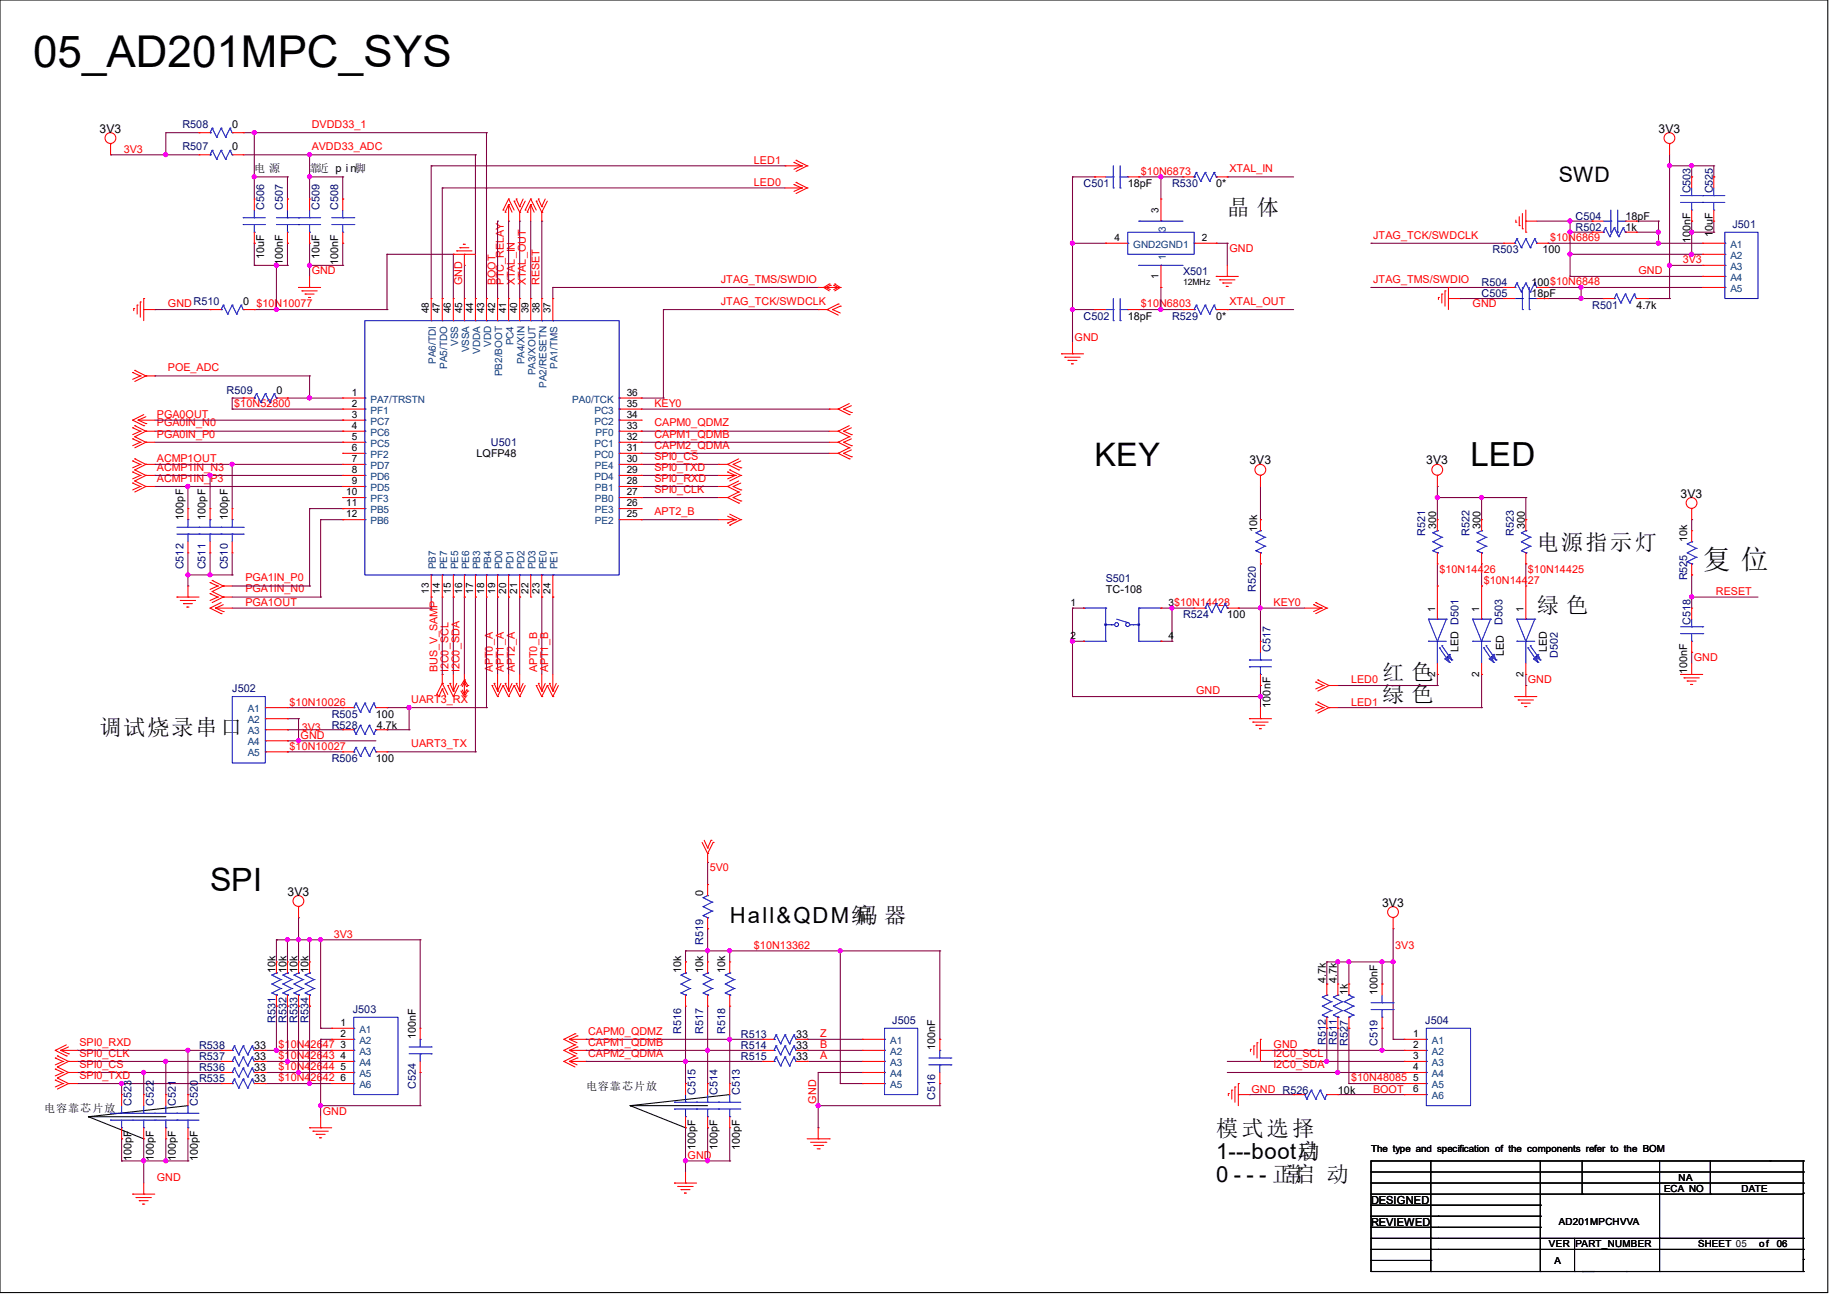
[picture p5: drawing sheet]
<svg xmlns="http://www.w3.org/2000/svg" width="297mm" height="210mm" viewBox="0 0 297 210" stroke-linecap="round" stroke-linejoin="round" font-family="sans-serif">
<defs><g id="words">
<text font-size="7.1" x="5.3" y="10.8">05_AD201MPC_SYS</text>
<text font-size="5.3" x="236.5" y="75">LED</text>
<g font-size="5.2">
<text x="176" y="74.9">KEY</text>
<text x="33.8" y="143.3">SPI</text>
</g>
<text font-size="4.4" x="273.8" y="91.4">复 位</text>
<g font-size="3.6">
<text x="197.4" y="34.6">晶 体</text>
<text x="247.1" y="88.5">电源指示灯</text>
<text x="247.1" y="98.6">绿 色</text>
<text x="222.2" y="109.3">红 色</text>
<text x="222.2" y="112.9">绿 色</text>
<text x="16" y="118.2">调试烧录串口</text>
<text x="117.3" y="148.4">Hall&amp;QDM编</text>
<text x="137.6" y="148.4">码 器</text>
<text x="195.6" y="182.8">模式选择</text>
<text x="195.6" y="186.4">1---boot启</text>
<text x="195.6" y="190.1">0 - - - 正启 动</text>
<text x="206.3" y="190.1">常</text>
<text x="208.7" y="186.4">动</text>
</g>
<text font-size="3.4" x="250.7" y="29.2">SWD</text>
<g font-size="1.9">
<text x="16" y="21.3">3V3</text>
<text x="266.7" y="21.3">3V3</text>
<text x="200.9" y="74.7">3V3</text>
<text x="229.4" y="74.7">3V3</text>
<text x="270.3" y="80">3V3</text>
<text x="46.2" y="144">3V3</text>
<text x="222.2" y="145.8">3V3</text>
</g>
<g font-size="1.8">
<text x="40.9" y="27.7">电 源</text>
<text x="49.8" y="27.7">靠近 p i n脚</text>
<text x="7.1" y="178.9">电容靠芯片放</text>
<text x="94.2" y="175.3">电容靠芯片放</text>
<text x="220.5" y="193.6">DESIGNED</text>
<text x="220.5" y="197.2">REVIEWED</text>
</g>
<g font-size="1.7" fill="#000080">
<text x="29.3" y="20.6">R508</text>
<text x="29.3" y="24.2">R507</text>
<text x="42.5" y="33.8" transform="rotate(-90 42.5 33.8)">C506</text>
<text x="45.5" y="33.8" transform="rotate(-90 45.5 33.8)">C507</text>
<text x="51.4" y="33.8" transform="rotate(-90 51.4 33.8)">C509</text>
<text x="54.4" y="33.8" transform="rotate(-90 54.4 33.8)">C508</text>
<text x="174.2" y="30.1">C501</text>
<text x="188.5" y="30.1">R530</text>
<text x="253.4" y="35.4">C504</text>
<text x="271.9" y="31.1" transform="rotate(-90 271.9 31.1)">C503</text>
<text x="275.4" y="31.1" transform="rotate(-90 275.4 31.1)">C525</text>
<text x="240" y="40.7">R503</text>
<text x="253.4" y="37.2">R502</text>
<text x="278.6" y="36.6">J501</text>
<text x="190.2" y="44.3">X501</text>
<text x="238.3" y="46.1">R504</text>
<text x="238.3" y="47.8">C505</text>
<text x="174.2" y="51.4">C502</text>
<text x="188.5" y="51.4">R529</text>
<text x="256" y="49.6">R501</text>
<text x="36.4" y="63.3">R509</text>
<text x="79" y="71.7">U501</text>
<text x="229.2" y="86.2" transform="rotate(-90 229.2 86.2)">R521</text>
<text x="236.3" y="86.2" transform="rotate(-90 236.3 86.2)">R522</text>
<text x="243.4" y="86.2" transform="rotate(-90 243.4 86.2)">R523</text>
<text x="29.5" y="91.6" transform="rotate(-90 29.5 91.6)">C512</text>
<text x="33.1" y="91.6" transform="rotate(-90 33.1 91.6)">C511</text>
<text x="36.6" y="91.6" transform="rotate(-90 36.6 91.6)">C510</text>
<text x="177.8" y="93.5">S501</text>
<text x="202" y="95.1" transform="rotate(-90 202 95.1)">R520</text>
<text x="271.3" y="93.3" transform="rotate(-90 271.3 93.3)">R525</text>
<text x="190.2" y="99.4">R524</text>
<text x="241.6" y="100.5" transform="rotate(-90 241.6 100.5)">D503</text>
<text x="271.9" y="100.5" transform="rotate(-90 271.9 100.5)">C518</text>
<text x="204.3" y="104.9" transform="rotate(-90 204.3 104.9)">C517</text>
<text x="250.5" y="105.8" transform="rotate(-90 250.5 105.8)">D502</text>
<text x="37.3" y="111.3">J502</text>
<text x="53.3" y="115.4">R505</text>
<text x="53.3" y="117.2">R528</text>
<text x="53.3" y="122.5">R506</text>
<text x="113.1" y="152" transform="rotate(-90 113.1 152)">R519</text>
<text x="44.3" y="164.5" transform="rotate(-90 44.3 164.5)">R531</text>
<text x="46.1" y="164.5" transform="rotate(-90 46.1 164.5)">R532</text>
<text x="47.8" y="164.5" transform="rotate(-90 47.8 164.5)">R533</text>
<text x="49.6" y="164.5" transform="rotate(-90 49.6 164.5)">R534</text>
<text x="56.7" y="162.9">J503</text>
<text x="109.5" y="166.2" transform="rotate(-90 109.5 166.2)">R516</text>
<text x="113.1" y="166.2" transform="rotate(-90 113.1 166.2)">R517</text>
<text x="116.6" y="166.2" transform="rotate(-90 116.6 166.2)">R518</text>
<text x="119.1" y="167">R513</text>
<text x="143.5" y="164.6">J505</text>
<text x="229.2" y="164.6">J504</text>
<text x="32" y="170.5">R537</text>
<text x="32" y="172.3">R536</text>
<text x="32" y="168.7">R538</text>
<text x="119.1" y="170.5">R515</text>
<text x="119.1" y="168.7">R514</text>
<text x="213.2" y="168" transform="rotate(-90 213.2 168)">R512</text>
<text x="215" y="168" transform="rotate(-90 215 168)">R511</text>
<text x="216.7" y="168.2" transform="rotate(-90 216.7 168.2)">R527</text>
<text x="221.5" y="168.2" transform="rotate(-90 221.5 168.2)">C519</text>
<text x="21.2" y="177.8" transform="rotate(-90 21.2 177.8)">C523</text>
<text x="24.7" y="177.8" transform="rotate(-90 24.7 177.8)">C522</text>
<text x="28.3" y="177.8" transform="rotate(-90 28.3 177.8)">C521</text>
<text x="31.8" y="177.8" transform="rotate(-90 31.8 177.8)">C520</text>
<text x="32" y="174.1">R535</text>
<text x="66.8" y="175.1" transform="rotate(-90 66.8 175.1)">C524</text>
<text x="111.8" y="176" transform="rotate(-90 111.8 176)">C515</text>
<text x="115.4" y="176" transform="rotate(-90 115.4 176)">C514</text>
<text x="119" y="176" transform="rotate(-90 119 176)">C513</text>
<text x="150.4" y="176.9" transform="rotate(-90 150.4 176.9)">C516</text>
</g>
<g font-size="1.7">
<text x="37.3" y="20.6">0</text>
<text x="37.3" y="24.2">0</text>
<text x="181.4" y="30.1">18pF</text>
<text x="195.6" y="30.1">0*</text>
<text x="261.4" y="35.4">18pF</text>
<text x="42.5" y="41.6" transform="rotate(-90 42.5 41.6)">10uF</text>
<text x="51.4" y="41.6" transform="rotate(-90 51.4 41.6)">10uF</text>
<text x="248" y="40.7">100</text>
<text x="261.4" y="37.2">1k</text>
<text x="271.9" y="39.1" transform="rotate(-90 271.9 39.1)">100nF</text>
<text x="275.4" y="38.1" transform="rotate(-90 275.4 38.1)">10uF</text>
<text x="45.5" y="42.7" transform="rotate(-90 45.5 42.7)">100nF</text>
<text x="54.4" y="42.7" transform="rotate(-90 54.4 42.7)">100nF</text>
<text x="246.3" y="46.1">100$10N6848</text>
<text x="246.3" y="47.8">18pF</text>
<text x="39.1" y="49.1">0 $10N10077</text>
<text x="181.4" y="51.4">18pF</text>
<text x="195.6" y="51.4">0*</text>
<text x="263.1" y="49.6">4.7k</text>
<text x="44.4" y="63.3">0</text>
<text x="76.6" y="73.4">LQFP48</text>
<text x="29.5" y="83.6" transform="rotate(-90 29.5 83.6)">100pF</text>
<text x="33.1" y="83.6" transform="rotate(-90 33.1 83.6)">100pF</text>
<text x="36.6" y="83.6" transform="rotate(-90 36.6 83.6)">100pF</text>
<text x="202.2" y="85.5" transform="rotate(-90 202.2 85.5)">10k</text>
<text x="231" y="85" transform="rotate(-90 231 85)">300</text>
<text x="238.1" y="85" transform="rotate(-90 238.1 85)">300</text>
<text x="245.2" y="85" transform="rotate(-90 245.2 85)">300</text>
<text x="271.3" y="87.1" transform="rotate(-90 271.3 87.1)">10k</text>
<text x="177.8" y="95.3">TC-108</text>
<text x="197.4" y="99.4">100</text>
<text x="234.5" y="104.9" transform="rotate(-90 234.5 104.9)">LED D501</text>
<text x="241.8" y="105.5" transform="rotate(-90 241.8 105.5)">LED</text>
<text x="248.7" y="104.9" transform="rotate(-90 248.7 104.9)">LED</text>
<text x="204.3" y="113.8" transform="rotate(-90 204.3 113.8)">100nF</text>
<text x="271.3" y="108.5" transform="rotate(-90 271.3 108.5)">100nF</text>
<text x="60.5" y="115.4">100</text>
<text x="60.6" y="117.2">4.7k</text>
<text x="60.5" y="122.5">100</text>
<text x="113.1" y="144" transform="rotate(-90 113.1 144)">0</text>
<text x="44.3" y="156.5" transform="rotate(-90 44.3 156.5)">10k</text>
<text x="46.1" y="156.5" transform="rotate(-90 46.1 156.5)">10k</text>
<text x="47.8" y="156.5" transform="rotate(-90 47.8 156.5)">10k</text>
<text x="49.6" y="156.5" transform="rotate(-90 49.6 156.5)">10k</text>
<text x="109.5" y="156.5" transform="rotate(-90 109.5 156.5)">10k</text>
<text x="113.1" y="156.5" transform="rotate(-90 113.1 156.5)">10k</text>
<text x="116.6" y="156.5" transform="rotate(-90 116.6 156.5)">10k</text>
<text x="213.2" y="158.1" transform="rotate(-90 213.2 158.1)">4.7k</text>
<text x="215" y="158.1" transform="rotate(-90 215 158.1)">4.7k</text>
<text x="216.7" y="160" transform="rotate(-90 216.7 160)">1k</text>
<text x="221.5" y="160" transform="rotate(-90 221.5 160)">100nF</text>
<text x="66.8" y="167.1" transform="rotate(-90 66.8 167.1)">100nF</text>
<text x="128" y="167">33</text>
<text x="40.9" y="170.5">33</text>
<text x="40.9" y="172.3">33</text>
<text x="40.9" y="168.7">33</text>
<text x="128" y="170.5">33</text>
<text x="128" y="168.7">33</text>
<text x="150.4" y="168.9" transform="rotate(-90 150.4 168.9)">100nF</text>
<text x="40.9" y="174.1">33</text>
<text x="215.1" y="175.9">10k</text>
<text x="111.8" y="184.9" transform="rotate(-90 111.8 184.9)">100pF</text>
<text x="115.4" y="184.9" transform="rotate(-90 115.4 184.9)">100pF</text>
<text x="119" y="184.9" transform="rotate(-90 119 184.9)">100pF</text>
<text x="21.2" y="186.7" transform="rotate(-90 21.2 186.7)">100pF</text>
<text x="24.7" y="186.7" transform="rotate(-90 24.7 186.7)">100pF</text>
<text x="28.3" y="186.7" transform="rotate(-90 28.3 186.7)">100pF</text>
<text x="31.8" y="186.7" transform="rotate(-90 31.8 186.7)">100pF</text>
</g>
<g font-size="1.7" fill="#f00">
<text x="50.1" y="20.6">DVDD33_1</text>
<text x="19.9" y="24.6">3V3</text>
<text x="50.1" y="24.1">AVDD33_ADC</text>
<text x="121.2" y="26.3">LED1</text>
<text x="121.2" y="29.9">LED0</text>
<text x="183.5" y="28.1">$10N6873</text>
<text x="197.7" y="27.7">XTAL_IN</text>
<text x="197.7" y="40.6">GND</text>
<text x="220.8" y="38.4">JTAG_TCK/SWDCLK</text>
<text x="249.3" y="38.8">$10N6869</text>
<text x="50.1" y="44.1">GND</text>
<text x="74.3" y="45.9" transform="rotate(-90 74.3 45.9)">GND</text>
<text x="79.7" y="45.9" transform="rotate(-90 79.7 45.9)">BOOT</text>
<text x="81" y="45.9" transform="rotate(-90 81 45.9)">PTC_RELAY</text>
<text x="82.8" y="45.9" transform="rotate(-90 82.8 45.9)">XTAL_IN</text>
<text x="84.6" y="45.9" transform="rotate(-90 84.6 45.9)">XTAL_OUT</text>
<text x="86.8" y="45.9" transform="rotate(-90 86.8 45.9)">RESET</text>
<text x="115.9" y="45.5">JTAG_TMS/SWDIO</text>
<text x="220.8" y="45.5">JTAG_TMS/SWDIO</text>
<text x="263.5" y="44.1">GND</text>
<text x="270.6" y="42.3">3V3</text>
<text x="27" y="49.4">GNDR510</text>
<text x="115.9" y="49">JTAG_TCK/SWDCLK</text>
<text x="183.5" y="49.4">$10N6803</text>
<text x="197.7" y="49">XTAL_OUT</text>
<text x="236.8" y="49.4">GND</text>
<text x="27" y="59.7">POE_ADC</text>
<text x="172.8" y="54.8">GND</text>
<text x="37.7" y="65.4">$10N52800</text>
<text x="105.2" y="65.4">KEY0</text>
<text x="25.2" y="68.6">PGA0IN_N0</text>
<text x="25.2" y="70.4">PGA0IN_P0</text>
<text x="25.2" y="67.2">PGA0OUT</text>
<text x="105.2" y="68.6">CAPM0_QDMZ</text>
<text x="105.2" y="70.4">CAPM1_QDMB</text>
<text x="25.2" y="77.5">ACMP1IN_P3</text>
<text x="25.2" y="75.7">ACMP1IN_N3</text>
<text x="25.2" y="74.3">ACMP1OUT</text>
<text x="105.2" y="72.1">CAPM2_QDMA</text>
<text x="105.2" y="73.9">SPI0_CS</text>
<text x="105.2" y="75.7">SPI0_TXD</text>
<text x="105.2" y="77.5">SPI0_RXD</text>
<text x="105.2" y="82.8">APT2_B</text>
<text x="105.2" y="79.2">SPI0_CLK</text>
<text x="39.5" y="95.2">PGA1IN_N0</text>
<text x="39.5" y="93.5">PGA1IN_P0</text>
<text x="231.5" y="92.1">$10N14426</text>
<text x="238.6" y="93.9">$10N14427</text>
<text x="245.7" y="92.1">$10N14425</text>
<text x="275.9" y="95.7">RESET</text>
<text x="39.5" y="97.5">PGA1OUT</text>
<text x="204.8" y="97.5">KEY0</text>
<text x="272.4" y="106.3">GND</text>
<text x="46.6" y="113.5">$10N10026</text>
<text x="66.1" y="113">UART3_RX</text>
<text x="70.4" y="108.1" transform="rotate(-90 70.4 108.1)">BUS_V_SAMP 14</text>
<text x="72.1" y="108.1" transform="rotate(-90 72.1 108.1)">I2C0_SCL</text>
<text x="73.9" y="108.1" transform="rotate(-90 73.9 108.1)">I2C0_SDA</text>
<text x="79.2" y="108.1" transform="rotate(-90 79.2 108.1)">APT0_A</text>
<text x="81" y="108.1" transform="rotate(-90 81 108.1)">APT1_A</text>
<text x="82.8" y="108.1" transform="rotate(-90 82.8 108.1)">APT2_A</text>
<text x="86.4" y="108.1" transform="rotate(-90 86.4 108.1)">APT0_B</text>
<text x="88.1" y="108.1" transform="rotate(-90 88.1 108.1)">APT1_B</text>
<text x="192.4" y="111.7">GND</text>
<text x="217.3" y="113.5">LED1</text>
<text x="217.3" y="109.9">LED0</text>
<text x="245.7" y="109.9">GND</text>
<text x="48.3" y="118.8">GND</text>
<text x="48.5" y="117.6">3V3</text>
<text x="46.6" y="120.6">$10N10027</text>
<text x="66.1" y="120.1">UART3_TX</text>
<text x="114.1" y="140.1">5V0</text>
<text x="53.7" y="150.8">3V3</text>
<text x="121.2" y="152.6">$10N13362</text>
<text x="224.4" y="152.6">3V3</text>
<text x="94.6" y="166.4">CAPM0_QDMZ</text>
<text x="131.9" y="166.8">Z</text>
<text x="12.8" y="171.7">SPI0_CS</text>
<text x="12.8" y="169.9">SPI0_CLK</text>
<text x="12.8" y="173.5">SPI0_TXD</text>
<text x="12.8" y="168.1">SPI0_RXD</text>
<text x="44.8" y="168.6">$10N42647</text>
<text x="44.8" y="173.9">$10N42642</text>
<text x="44.8" y="170.3">$10N42643</text>
<text x="44.8" y="172.1">$10N42644</text>
<text x="94.6" y="169.9">CAPM2_QDMA</text>
<text x="94.6" y="168.1">CAPM1_QDMB</text>
<text x="131.9" y="170.3">A</text>
<text x="131.9" y="168.6">B</text>
<text x="204.8" y="169.9">I2C0_SCL</text>
<text x="204.8" y="171.7">I2C0_SDA</text>
<text x="204.8" y="168.6">GND</text>
<text x="217.3" y="173.9">$10N48085</text>
<text x="51.9" y="179.2">GND</text>
<text x="131.2" y="177.5" transform="rotate(-90 131.2 177.5)">GND</text>
<text x="201.3" y="175.7">GND R526</text>
<text x="220.8" y="175.7">BOOT</text>
<text x="25.2" y="189.9">GND</text>
<text x="110.6" y="186.4">GND</text>
</g>
<g font-size="1.6">
<text x="186.3" y="34.3" transform="rotate(-90 186.3 34.3)">3</text>
<text x="179.2" y="38.7">4</text>
<text x="193.3" y="38.7">2</text>
<text x="186.3" y="44.8" transform="rotate(-90 186.3 44.8)">1</text>
<text x="69" y="50.3" transform="rotate(-90 69 50.3)">48</text>
<text x="70.7" y="50.3" transform="rotate(-90 70.7 50.3)">47</text>
<text x="72.5" y="50.3" transform="rotate(-90 72.5 50.3)">46</text>
<text x="74.3" y="50.3" transform="rotate(-90 74.3 50.3)">45</text>
<text x="76.1" y="50.3" transform="rotate(-90 76.1 50.3)">44</text>
<text x="77.9" y="50.3" transform="rotate(-90 77.9 50.3)">43</text>
<text x="79.6" y="50.3" transform="rotate(-90 79.6 50.3)">42</text>
<text x="81.4" y="50.3" transform="rotate(-90 81.4 50.3)">41</text>
<text x="83.2" y="50.3" transform="rotate(-90 83.2 50.3)">40</text>
<text x="85" y="50.3" transform="rotate(-90 85 50.3)">39</text>
<text x="86.7" y="50.3" transform="rotate(-90 86.7 50.3)">38</text>
<text x="88.5" y="50.3" transform="rotate(-90 88.5 50.3)">37</text>
<text x="56.6" y="63.6">1</text>
<text x="56.6" y="65.4">2</text>
<text x="100.8" y="65.4">35</text>
<text x="100.8" y="63.6">36</text>
<text x="56.6" y="67.2">3</text>
<text x="56.6" y="69">4</text>
<text x="56.6" y="70.7">5</text>
<text x="100.8" y="70.7">32</text>
<text x="100.8" y="69">33</text>
<text x="100.8" y="67.2">34</text>
<text x="56.6" y="72.5">6</text>
<text x="56.6" y="74.3">7</text>
<text x="56.6" y="76.1">8</text>
<text x="56.6" y="77.9">9</text>
<text x="100.8" y="77.9">28</text>
<text x="100.8" y="76.1">29</text>
<text x="100.8" y="74.3">30</text>
<text x="100.8" y="72.5">31</text>
<text x="55.7" y="79.6">10</text>
<text x="55.7" y="81.4">11</text>
<text x="55.7" y="83.2">12</text>
<text x="100.8" y="83.2">25</text>
<text x="100.8" y="81.4">26</text>
<text x="100.8" y="79.6">27</text>
<text x="69" y="95.5" transform="rotate(-90 69 95.5)">13</text>
<text x="72.5" y="95.5" transform="rotate(-90 72.5 95.5)">15</text>
<text x="74.3" y="95.5" transform="rotate(-90 74.3 95.5)">16</text>
<text x="76.1" y="95.5" transform="rotate(-90 76.1 95.5)">17</text>
<text x="77.9" y="95.5" transform="rotate(-90 77.9 95.5)">18</text>
<text x="79.6" y="95.5" transform="rotate(-90 79.6 95.5)">19</text>
<text x="81.4" y="95.5" transform="rotate(-90 81.4 95.5)">20</text>
<text x="83.2" y="95.5" transform="rotate(-90 83.2 95.5)">21</text>
<text x="85" y="95.5" transform="rotate(-90 85 95.5)">22</text>
<text x="86.7" y="95.5" transform="rotate(-90 86.7 95.5)">23</text>
<text x="88.5" y="95.5" transform="rotate(-90 88.5 95.5)">24</text>
<text x="172.1" y="97.4">1</text>
<text x="187.9" y="97.4">3$10N14428</text>
<text x="230.8" y="98.3" transform="rotate(-90 230.8 98.3)">1</text>
<text x="237.9" y="98.3" transform="rotate(-90 237.9 98.3)">1</text>
<text x="245" y="98.3" transform="rotate(-90 245 98.3)">1</text>
<text x="172.1" y="102.7">2</text>
<text x="187.9" y="102.7">4</text>
<text x="230.8" y="108.8" transform="rotate(-90 230.8 108.8)">2</text>
<text x="237.9" y="108.8" transform="rotate(-90 237.9 108.8)">2</text>
<text x="245" y="108.8" transform="rotate(-90 245 108.8)">2</text>
<text x="54.8" y="165">1</text>
<text x="54.8" y="166.8">2</text>
<text x="227.2" y="166.8">1</text>
<text x="54.8" y="168.5">3</text>
<text x="54.8" y="170.3">4</text>
<text x="54.8" y="172.1">5</text>
<text x="54.8" y="173.9">6</text>
<text x="227.2" y="168.5">2</text>
<text x="227.2" y="170.3">3</text>
<text x="227.2" y="172.1">4</text>
<text x="227.2" y="173.9">5</text>
<text x="227.2" y="175.6">6</text>
<text x="220.5" y="185.3">The type and specification of the components refer to the BOM</text>
<text x="267.6" y="191.7">ECA NO</text>
<text x="269.9" y="189.9">NA</text>
<text x="280" y="191.7">DATE</text>
<text x="250.7" y="197">AD201MPCHVVA</text>
<text x="249.1" y="200.6">VER</text>
<text x="250" y="203.2">A</text>
<text x="253.4" y="200.6">PART_NUMBER</text>
<text x="273.1" y="200.6">SHEET 05</text>
<text x="273.1" y="200.6">SHEET</text>
<text x="282.9" y="200.6">o f</text>
<text x="285.7" y="200.6">06</text>
</g>
<g font-size="1.6" fill="#004080">
<text x="182.2" y="39.8">GND2GND1</text>
<text x="187.5" y="41.8" transform="rotate(-90 187.5 41.8)">1</text>
<text x="187.5" y="37.3" transform="rotate(-90 187.5 37.3)">3</text>
<text x="278.3" y="39.8">A1</text>
<text x="278.3" y="41.6">A2</text>
<text x="278.3" y="43.4">A3</text>
<text x="278.3" y="45.2">A4</text>
<text x="278.3" y="46.9">A5</text>
<text x="70.1" y="58.5" transform="rotate(-90 70.1 58.5)">PA6/TDI</text>
<text x="71.9" y="59.3" transform="rotate(-90 71.9 59.3)">PA5/TDO</text>
<text x="73.7" y="55.6" transform="rotate(-90 73.7 55.6)">VSS</text>
<text x="75.4" y="56.7" transform="rotate(-90 75.4 56.7)">VSSA</text>
<text x="77.2" y="56.9" transform="rotate(-90 77.2 56.9)">VDDA</text>
<text x="79" y="55.8" transform="rotate(-90 79 55.8)">VDD</text>
<text x="82.6" y="55.5" transform="rotate(-90 82.6 55.5)">PC4</text>
<text x="84.3" y="58.6" transform="rotate(-90 84.3 58.6)">PA4/XIN</text>
<text x="89.7" y="59.3" transform="rotate(-90 89.7 59.3)">PA1/TMS</text>
<text x="59.6" y="64.7">PA7/TRSTN</text>
<text x="80.8" y="60.5" transform="rotate(-90 80.8 60.5)">PB2/BOOT</text>
<text x="86.1" y="60.4" transform="rotate(-90 86.1 60.4)">PA3/XOUT</text>
<text x="87.9" y="62.4" transform="rotate(-90 87.9 62.4)">PA2/RESETN</text>
<text x="92" y="64.7">PA0/TCK</text>
<text x="59.6" y="66.5">PF1</text>
<text x="59.6" y="68.3">PC7</text>
<text x="59.6" y="70.1">PC6</text>
<text x="59.6" y="71.8">PC5</text>
<text x="95.6" y="71.8">PC1</text>
<text x="95.6" y="68.3">PC2</text>
<text x="95.6" y="66.5">PC3</text>
<text x="95.8" y="70.1">PF0</text>
<text x="59.6" y="73.6">PF2</text>
<text x="59.6" y="75.4">PD7</text>
<text x="59.6" y="77.2">PD6</text>
<text x="95.6" y="77.2">PD4</text>
<text x="95.6" y="73.6">PC0</text>
<text x="95.7" y="75.4">PE4</text>
<text x="59.6" y="79">PD5</text>
<text x="59.6" y="80.7">PF3</text>
<text x="59.6" y="82.5">PB5</text>
<text x="95.7" y="82.5">PE3</text>
<text x="95.7" y="80.7">PB0</text>
<text x="95.7" y="79">PB1</text>
<text x="59.6" y="84.3">PB6</text>
<text x="95.7" y="84.3">PE2</text>
<text x="70.1" y="91.6" transform="rotate(-90 70.1 91.6)">PB7</text>
<text x="71.9" y="91.6" transform="rotate(-90 71.9 91.6)">PE7</text>
<text x="73.7" y="91.6" transform="rotate(-90 73.7 91.6)">PE5</text>
<text x="75.4" y="91.6" transform="rotate(-90 75.4 91.6)">PE6</text>
<text x="77.2" y="91.6" transform="rotate(-90 77.2 91.6)">PB3</text>
<text x="79" y="91.6" transform="rotate(-90 79 91.6)">PB4</text>
<text x="80.8" y="91.6" transform="rotate(-90 80.8 91.6)">PD0</text>
<text x="82.6" y="91.6" transform="rotate(-90 82.6 91.6)">PD1</text>
<text x="84.3" y="91.6" transform="rotate(-90 84.3 91.6)">PD2</text>
<text x="86.1" y="91.6" transform="rotate(-90 86.1 91.6)">PD3</text>
<text x="87.9" y="91.6" transform="rotate(-90 87.9 91.6)">PE0</text>
<text x="89.7" y="91.6" transform="rotate(-90 89.7 91.6)">PE1</text>
<text x="39.8" y="114.5">A1</text>
<text x="39.8" y="116.3">A2</text>
<text x="39.8" y="118.1">A3</text>
<text x="39.8" y="119.8">A4</text>
<text x="39.8" y="121.6">A5</text>
<text x="57.8" y="166.1">A1</text>
<text x="57.8" y="167.9">A2</text>
<text x="143.1" y="167.9">A1</text>
<text x="230.3" y="167.9">A1</text>
<text x="57.8" y="169.6">A3</text>
<text x="57.8" y="171.4">A4</text>
<text x="57.8" y="173.2">A5</text>
<text x="143.1" y="169.6">A2</text>
<text x="143.1" y="171.4">A3</text>
<text x="143.1" y="173.2">A4</text>
<text x="230.3" y="169.6">A2</text>
<text x="230.3" y="171.4">A3</text>
<text x="230.3" y="173.2">A4</text>
<text x="57.8" y="175">A6</text>
<text x="143.1" y="175">A5</text>
<text x="230.3" y="175">A5</text>
<text x="230.3" y="176.7">A6</text>
</g>
<text font-size="1.4" x="190.2" y="45.8">12MHz</text>
</g></defs>
<g fill="none" stroke="#000" stroke-width=".17">
<path d="M0 0h293.9v207.9h-293.9zM14.2 179.6h.1M14.2 179.6h12.5M14.2 179.6l8.9 3.5M30.2 177.8l-16 1.8M101.3 177.8h.1M101.3 177.8h12.5M101.3 177.8l8.9 3.6M117.3 176l-16 1.8M220.5 188.5h69.5v3.5h-69.5zM220.5 193.8h.1M220.5 195.6h.1"/>
<path d="M220.5 197.4h.1M220.5 199.1h.1M220.5 186.7h.1M220.5 190.2h69.5M220.5 186.7v1.8M220.5 192v12.5M220.5 195.6h27.2M220.5 197.4h27.2M220.5 199.1h69.5M220.5 193.8h27.2M220.6 186.7h69.4M230.1 188.5h.1"/>
<path d="M230.1 197.4h.1M230.1 199.1h.1M230.1 186.7h.1M230.1 186.7v17.8M231.3 195.6h.1M247.7 195.6h.1M247.7 197.4h.1M247.7 193.8h.1M247.7 186.7v17.8M253.2 199.1v5.4M254.4 192h.1M254.4 186.7v5.3"/>
<path d="M266.9 199.1h.1M266.9 186.7v17.8M275 192h.1M275 186.7v5.3M284.6 186.7h.1M290 190.2h.1M290 188.5h.1M290 191.9h.1M290 199.1h.1M290 186.7h.1M290 186.7v1.8M290 191.9v12.6"/>
<path d="M220.5 200.9h.1M220.5 202.7h.1M220.5 204.5h.1M220.5 200.9h69.5M220.5 202.7h9.6M220.6 204.5h69.4M230.1 200.9h.1M230.1 202.7h.1M230.1 204.5h.1M247.7 204.5h.1M253.2 204.5h.1M254.4 204.5h.1"/>
<path d="M256.2 204.5h.1M261.5 204.5h.1M266.9 204.5h.1M290 200.9h.1M290 204.5h.1M290 202.5h.1"/>
</g>
<g fill="none" stroke="#800040" stroke-width=".17">
<path d="M17.8 24.9h.1M17.8 24.9h14.2M26.7 24.9h.1M32 21.3h.1M32 21.3h-5.3v3.6M39.1 24.9h37.4M39.1 21.3h39.1M40.9 28.4h.1M40.9 21.3h.1M40.9 39.1h.1M40.9 28.4h5.3M40.9 21.3v10.7"/>
<path d="M40.9 39.1v3.6M46.2 28.4h.1M46.2 32h.1M46.2 39.1h.1M46.2 28.4v3.6M46.2 39.1v3.6M49.8 28.4h.1M49.8 24.9h.1M49.8 28.4h5.3M49.8 24.9v7.1M49.8 39.1v5.3M55.1 39.1h.1"/>
<path d="M55.1 28.4h.1M55.1 32h.1M55.1 28.4v3.6M55.1 39.1v3.6M69.3 26.7h.1M69.3 26.7v21.3M69.3 26.7h56.9M71.1 30.2h.1M71.1 30.2h55.1M71.1 30.2v17.8M76.5 24.9h.1M76.5 24.9v23.1"/>
<path d="M78.2 21.3h.1M78.2 21.3v26.7M80 35.6h.1M80 35.6v12.4M81.8 35.6h.1M81.8 35.6v12.4M83.6 35.6h.1M83.6 35.6v12.4M85.3 35.6v12.4M87.1 35.6h.1M87.1 35.6v12.4M126.2 26.7h.1"/>
<path d="M172.5 39.1h.1M172.5 28.4h.1M172.5 28.4h3.5M172.5 28.4v26.7M172.5 39.1h5.3M176 28.4h.1M177.8 39.1h.1M183.1 28.4h.1M183.1 28.4h7.1M186.7 28.4h.1M186.7 28.4v3.6M195.6 39.1h.1"/>
<path d="M195.6 39.1h1.8M197.4 28.4h.1M197.4 39.1h.1M197.4 28.4h10.6M197.4 39.1v3.6M220.5 39.1h.1M220.5 39.1h21.3M247.1 35.6h8.9M248.9 39.1h.1M248.9 39.1h24.9M252.5 35.6h.1M252.5 37.3h.1"/>
<path d="M252.5 35.6v8.8M252.5 37.3h3.5M256 35.6h.1M256 37.3h.1M263.1 37.3h.1M263.1 35.6h3.6M263.1 37.3h3.6M266.7 39.1h.1M266.7 37.3h.1M266.7 35.6h.1M266.7 35.6v3.5M268.5 26.7h.1"/>
<path d="M268.5 26.7h7.1M268.5 24.9v23.1M272 26.7h.1M272 28.4h.1M272 37.3h.1M272 35.6h.1M272 26.7v1.7M272 35.6v5.3M272 37.3h3.6M275.6 26.7h.1M275.6 28.4h.1M275.6 37.3h.1"/>
<path d="M275.6 26.7v1.7M275.6 35.6v1.7M24.9 49.8h.1M24.9 49.8h8.9M40.9 49.8h.1M40.9 42.7h.1M40.9 42.7h5.3M40.9 49.8h21.3M44.4 49.8h.1M44.4 42.7h.1M44.4 42.7v7.1M46.2 42.7h.1"/>
<path d="M49.8 42.7h.1M49.8 42.7h5.3M55.1 42.7h.1M62.2 40.9h.1M62.2 49.8h.1M62.2 40.9h10.7M62.2 40.9v8.9M71.1 48h.1M72.9 40.9h.1M72.9 40.9v7.1M74.7 42.7h.1M74.7 42.7v5.3"/>
<path d="M76.5 48h.1M78.2 48h.1M85.3 48h.1M88.9 46.2h.1M88.9 46.2v1.8M88.9 46.2h42.7M106.7 49.8h.1M106.7 49.8h24.9M106.7 49.8v14.2M131.6 46.2h.1M131.6 49.8h.1M172.5 49.8h.1"/>
<path d="M172.5 49.8h3.5M176 49.8h.1M183.1 49.8h7.1M186.7 49.8h.1M186.7 46.2h.1M186.7 46.2v3.6M197.4 49.8h.1M197.4 49.8h10.6M220.5 46.2h.1M220.5 46.2h21.3M234.7 48h.1M234.7 48h7.1"/>
<path d="M248.9 46.2h.1M248.9 46.2h24.9M248.9 48h8.9M252.5 40.9h.1M252.5 44.4h.1M252.5 44.4h21.3M252.5 40.9h21.3M254.3 46.2h.1M254.3 48h.1M254.3 46.2v1.8M257.8 48h.1M264.9 48h.1"/>
<path d="M264.9 48h3.6M268.5 42.7h.1M268.5 48h.1M268.5 42.7h5.3M272 40.9h.1M273.8 44.4h.1M24.9 78.2h.1M24.9 60.5h.1M24.9 76.5h.1M24.9 74.7h.1M24.9 69.3h30.2M24.9 74.7h30.2"/>
<path d="M24.9 78.2h30.2M24.9 60.5h24.9M24.9 71.1h30.2M24.9 67.6h30.2M24.9 76.5h30.2M30.2 78.2h.1M30.2 78.2v3.6M33.8 76.5h.1M33.8 76.5v5.3M37.3 65.8h.1M37.3 64h.1M37.3 74.7h.1"/>
<path d="M37.3 64v1.8M37.3 74.7v7.1M37.3 64h1.8M37.3 65.8h17.8M39.1 64h.1M46.2 64h.1M46.2 64h8.9M49.8 64h.1M49.8 60.5h.1M49.8 60.5v3.5M55.1 69.3h.1M55.1 71.1h.1"/>
<path d="M55.1 67.6h.1M103.1 72.9h.1M103.1 69.3h.1M103.1 71.1h.1M103.1 76.5h.1M103.1 78.2h.1M103.1 72.9h30.2M103.1 69.3h30.2M103.1 74.7h12.5M103.1 78.2h12.5M103.1 64h3.6M103.1 71.1h30.2"/>
<path d="M103.1 65.8h30.2M103.1 76.5h12.5M106.7 64h.1M115.6 74.7h.1M133.3 65.8h.1M202.7 78.2v5.4M231.1 78.2h.1M231.1 78.2v5.4M30.2 92.5h.1M30.2 94.2h.1M30.2 88.9v5.3M30.2 92.5h7.1"/>
<path d="M33.8 92.5h.1M33.8 88.9v3.6M37.3 92.5h.1M37.3 96h14.3M37.3 97.8h32M37.3 88.9v3.6M37.3 94.2h12.5M49.8 94.2h.1M49.8 81.8h.1M49.8 81.8v12.4M49.8 81.8h5.3M51.6 96h.1"/>
<path d="M51.6 83.6h.1M51.6 83.6v12.4M51.6 83.6h3.5M55.1 83.6h.1M55.1 81.8h.1M69.3 97.8h.1M69.3 96h.1M69.3 96v1.8M71.1 96v12.5M72.9 96h.1M72.9 96v12.5M74.7 96h.1"/>
<path d="M74.7 96v12.5M76.5 96h.1M76.5 96v24.9M78.2 96v17.8M80 96h.1M80 96v12.5M81.8 96h.1M81.8 96v12.5M83.6 96h.1M83.6 96v12.5M87.1 96h.1M87.1 96v12.5"/>
<path d="M88.9 96h.1M88.9 96v12.5M103.1 83.6h.1M103.1 80h.1M103.1 83.6h12.5M103.1 80h12.5M172.5 97.8h.1M172.5 97.8h1.7M172.5 97.8v14.2M186.7 97.8h5.3M188.5 97.8h.1M188.5 97.8v5.3"/>
<path d="M199.1 97.8h.1M199.1 97.8h10.7M202.7 83.6h.1M202.7 97.8h.1M202.7 90.7h.1M202.7 90.7v12.4M231.1 80h.1M231.1 94.2h.1M231.1 90.7v3.5M231.1 80h14.3M238.3 80h.1M238.3 94.2h.1"/>
<path d="M238.3 80v3.6M238.3 90.7v3.5M245.4 80h.1M245.4 83.6h.1M245.4 90.7h.1M245.4 80v3.6M245.4 90.7v3.5M272 96h.1M272 92.5h.1M272 83.6h.1M272 96h10.7M272 83.6v1.7"/>
<path d="M272 92.5v5.3M46.2 117.3h.1M46.2 119.1h.1M46.2 115.6h.1M46.2 113.8h8.9M46.2 117.3h8.9M46.2 119.1h14.3M46.2 115.6h1.8M48 119.1h.1M48 115.6h.1M48 115.6v3.5M55.1 113.8h.1"/>
<path d="M62.2 113.8h.1M62.2 117.3h.1M62.2 113.8h16M62.2 117.3h3.6M65.8 113.8h.1M65.8 117.3h.1M65.8 113.8v3.5M71.1 108.5h.1M78.2 113.8h.1M172.5 112h.1M172.5 103.1h.1M172.5 103.1h1.7"/>
<path d="M172.5 112h30.2M174.2 103.1h.1M186.7 103.1h.1M186.7 103.1h1.8M188.5 103.1h.1M202.7 112h.1M202.7 110.2h.1M202.7 110.2v3.6M215.1 113.8h23.2M215.1 110.2h16M231.1 110.2h.1M231.1 108.5h.1"/>
<path d="M231.1 108.5v1.7M238.3 113.8h.1M238.3 108.5h.1M238.3 108.5v5.3M245.4 110.2h.1M245.4 108.5v1.7M272 104.9h.1M272 104.9v1.8M46.2 120.9h.1M46.2 120.9h8.9M62.2 120.9h14.3M76.5 120.9h.1"/>
<path d="M113.8 138.7h.1M113.8 138.7v3.5M44.4 151.1h.1M44.4 151.1v3.6M44.4 151.1h23.2M46.2 151.1h.1M46.2 151.1v3.6M48 151.1h.1M48 147.6h.1M48 147.6v7.1M49.8 151.1h.1M49.8 151.1v3.6"/>
<path d="M51.6 151.1h.1M51.6 151.1v14.3M67.6 151.1h.1M67.6 151.1v14.3M110.2 152.9h.1M110.2 154.7h.1M110.2 152.9v1.8M110.2 152.9h40.9M113.8 152.9h.1M113.8 149.4h.1M113.8 149.4v5.3M117.3 152.9h.1"/>
<path d="M117.3 152.9v1.8M135.1 152.9h.1M135.1 152.9v21.3M151.1 152.9h.1M151.1 152.9v14.2M213.4 154.7h.1M213.4 158.2h.1M213.4 154.7v3.5M213.4 154.7h10.6M215.1 154.7h.1M215.1 154.7v3.5M216.9 154.7h.1"/>
<path d="M216.9 154.7v3.5M222.2 158.2h.1M222.2 154.7h.1M222.2 154.7v3.5M224 154.7h.1M224 149.4h.1M224 149.4v17.7M12.4 172.5h.1M12.4 170.7h.1M12.4 174.2h.1M12.4 168.9h.1M12.4 170.7h23.2"/>
<path d="M12.4 168.9h23.2M12.4 174.2h23.2M12.4 172.5h23.2M19.6 174.2h.1M19.6 174.2v1.8M23.1 172.5h.1M23.1 172.5v3.5M26.7 170.7h.1M26.7 170.7v5.3M30.2 168.9h.1M30.2 176h.1M30.2 168.9v7.1"/>
<path d="M35.6 172.5h.1M35.6 170.7h.1M35.6 174.2h.1M42.7 174.2h.1M42.7 172.5h.1M42.7 170.7h10.6M42.7 168.9h10.6M42.7 174.2h10.6M42.7 172.5h10.6M44.4 168.9h.1M44.4 161.8h.1M44.4 161.8v7.1"/>
<path d="M46.2 170.7h.1M46.2 161.8h.1M46.2 161.8v8.9M48 172.5h.1M48 161.8h.1M48 161.8v10.7M49.8 174.2h.1M49.8 161.8h.1M49.8 161.8v12.4M51.6 165.4h.1M51.6 167.1h.1M51.6 177.8h.1"/>
<path d="M51.6 167.1v12.5M51.6 167.1h1.7M51.6 165.4h1.7M51.6 177.8h16M67.6 177.8h.1M67.6 172.5h.1M67.6 172.5v5.3M94.2 170.7h.1M94.2 167.1h.1M94.2 168.9h.1M94.2 170.7h28.5M94.2 168.9h28.5"/>
<path d="M94.2 167.1h28.5M110.2 170.7h.1M110.2 174.2h.1M110.2 161.8v12.4M113.8 168.9h.1M113.8 174.2h.1M113.8 161.8v12.4M117.3 167.1h.1M117.3 161.8v12.4M122.7 167.1h.1M129.8 170.7h.1M129.8 168.9h.1"/>
<path d="M129.8 167.1h.1M129.8 170.7h8.9M129.8 168.9h8.9M129.8 167.1h8.9M131.6 177.8h.1M131.6 172.5h.1M131.6 172.5h7.1M131.6 177.8h19.5M131.6 172.5v8.9M135.1 174.2h.1M135.1 174.2h3.6M138.7 174.2h.1"/>
<path d="M138.7 172.5h.1M151.1 167.1h.1M151.1 177.8h.1M151.1 174.2v3.6M197.4 170.7h28.4M197.4 172.5h28.4M200.9 176h.1M200.9 176h7.1M204.5 168.9h21.3M213.4 170.7h.1M213.4 165.4h.1M213.4 165.4v5.3"/>
<path d="M215.1 172.5h.1M215.1 165.4h.1M215.1 165.4v7.1M215.1 176h10.7M216.9 165.4h.1M216.9 174.2h.1M216.9 174.2h8.9M216.9 165.4v8.8M222.2 168.9h.1M222.2 165.4h.1M222.2 165.4v3.5M224 167.1h.1"/>
<path d="M224 167.1h1.8M225.8 170.7h.1M225.8 172.5h.1M225.8 176h.1M19.6 186.7h.1M19.6 183.1h.1M19.6 186.7h10.6M19.6 183.1v3.6M23.1 186.7h.1M23.1 183.1v7.1M26.7 186.7h.1M26.7 183.1v3.6"/>
<path d="M30.2 186.7h.1M30.2 183.1v3.6M110.2 186.7h.1M110.2 181.4h.1M110.2 181.4v7.1M110.2 186.7h7.1M113.8 186.7h.1M113.8 181.4h.1M113.8 181.4v5.3M117.3 186.7h.1M117.3 181.4v5.3M131.6 181.4h.1"/>
</g>
<g fill="#f0f" stroke="#f0f" stroke-width=".17">
<circle cx="186.7" cy="28.4" r=".32"/>
<circle cx="213.3" cy="170.7" r=".32"/>
<circle cx="44.4" cy="168.9" r=".32"/>
<circle cx="110.2" cy="170.7" r=".32"/>
<circle cx="117.3" cy="152.9" r=".32"/>
<circle cx="135.1" cy="152.9" r=".32"/>
<circle cx="113.8" cy="152.9" r=".32"/>
<circle cx="272" cy="96" r=".32"/>
<circle cx="268.5" cy="42.7" r=".32"/>
<circle cx="268.5" cy="26.6" r=".32"/>
<circle cx="272" cy="26.6" r=".32"/>
<circle cx="224" cy="154.7" r=".32"/>
<circle cx="216.9" cy="154.7" r=".32"/>
<circle cx="215.1" cy="154.7" r=".32"/>
<circle cx="222.2" cy="154.7" r=".32"/>
<circle cx="51.5" cy="151.1" r=".32"/>
<circle cx="49.8" cy="151.1" r=".32"/>
<circle cx="48" cy="151.1" r=".32"/>
<circle cx="46.2" cy="151.1" r=".32"/>
<circle cx="238.2" cy="80" r=".32"/>
<circle cx="231.1" cy="80" r=".32"/>
<circle cx="26.6" cy="24.9" r=".32"/>
<circle cx="49.8" cy="174.2" r=".32"/>
<circle cx="46.2" cy="170.7" r=".32"/>
<circle cx="48" cy="172.4" r=".32"/>
<circle cx="40.9" cy="28.4" r=".32"/>
<circle cx="40.9" cy="21.3" r=".32"/>
<circle cx="188.4" cy="97.8" r=".32"/>
<circle cx="23.1" cy="172.4" r=".32"/>
<circle cx="26.6" cy="170.7" r=".32"/>
<circle cx="30.2" cy="78.2" r=".32"/>
<circle cx="215.1" cy="172.4" r=".32"/>
<circle cx="117.3" cy="167.1" r=".32"/>
<circle cx="186.7" cy="49.8" r=".32"/>
<circle cx="254.2" cy="46.2" r=".32"/>
<circle cx="254.2" cy="48" r=".32"/>
<circle cx="252.5" cy="35.5" r=".32"/>
<circle cx="252.5" cy="37.3" r=".32"/>
<circle cx="272" cy="40.9" r=".32"/>
<circle cx="252.5" cy="40.9" r=".32"/>
<circle cx="272" cy="37.3" r=".32"/>
<circle cx="131.6" cy="177.8" r=".32"/>
<circle cx="26.6" cy="186.7" r=".32"/>
<circle cx="23.1" cy="186.7" r=".32"/>
<circle cx="222.2" cy="168.9" r=".32"/>
<circle cx="51.5" cy="177.8" r=".32"/>
<circle cx="202.7" cy="112" r=".32"/>
<circle cx="172.4" cy="103.1" r=".32"/>
<circle cx="110.2" cy="186.7" r=".32"/>
<circle cx="113.8" cy="186.7" r=".32"/>
<circle cx="49.8" cy="42.7" r=".32"/>
<circle cx="30.2" cy="92.4" r=".32"/>
<circle cx="33.8" cy="92.4" r=".32"/>
<circle cx="48" cy="119.1" r=".32"/>
<circle cx="172.4" cy="49.8" r=".32"/>
<circle cx="172.4" cy="39.1" r=".32"/>
<circle cx="44.4" cy="49.8" r=".32"/>
<circle cx="44.4" cy="42.7" r=".32"/>
<circle cx="49.8" cy="24.9" r=".32"/>
<circle cx="49.8" cy="28.4" r=".32"/>
<circle cx="49.8" cy="64" r=".32"/>
<circle cx="113.8" cy="168.9" r=".32"/>
<circle cx="33.8" cy="76.4" r=".32"/>
<circle cx="202.7" cy="97.8" r=".32"/>
<circle cx="37.3" cy="74.7" r=".32"/>
<circle cx="19.5" cy="174.2" r=".32"/>
<circle cx="30.2" cy="168.9" r=".32"/>
<circle cx="266.7" cy="37.3" r=".32"/>
<circle cx="266.7" cy="39.1" r=".32"/>
<circle cx="65.8" cy="113.8" r=".32"/>
</g>
<g fill="none" stroke="#f00" stroke-width=".17">
<path d="M17.8 23.1h.1M17.8 23.1v1.8M32 21.3h.1M32 24.9h.1M32 21.3h1.8M32 24.9h1.8M37.3 21.3h1.8M37.3 24.9h1.8M39.1 21.3h.1M39.1 24.9h.1M40.9 32h.1M40.9 39.1h.1"/>
<path d="M40.9 32v1.8M40.9 37.3v1.8M46.2 32h.1M46.2 39.1h.1M46.2 32v1.8M46.2 37.3v1.8M49.8 32h.1M49.8 39.1h.1M49.8 32v1.8M49.8 37.3v1.8M55.1 32h.1M55.1 39.1h.1"/>
<path d="M55.1 32v1.8M55.1 37.3v1.8M74 39.8h.1M74 39.8h1.4M74.5 39.3h.1M74.5 39.3h.3M80.9 33.8h.1M81.2 34.1h.1M81.8 32.9h.1M81.8 32h.1M81.8 32.9v2.7M81.8 32l.9 1.8"/>
<path d="M81.8 32l-.9 1.8M81.8 32.9l.5 1.2M81.8 32.9l-.6 1.2M82.7 32.3h.1M82.7 32.3l.9 1.8M83 32h.1M83 32l.6 1.2M83.6 34.1h.1M83.6 33.2h.1M83.6 34.1v1.5M84.1 32l-.5 1.2M84.5 33.8h.1"/>
<path d="M84.5 32.3l-.9 1.8M84.8 34.1h.1M85.3 32.9h.1M85.3 32h.1M85.3 32.9v2.7M85.3 32l.9 1.8M85.3 32l-.8 1.8M85.3 32.9l.6 1.2M85.3 32.9l-.5 1.2M86.2 32.3h.1M86.2 32.3l.9 1.8M86.6 32h.1"/>
<path d="M86.6 32l.5 1.2M87.1 34.1h.1M87.1 33.2h.1M87.1 34.1v1.5M87.7 32l-.6 1.2M88 32.3l-.9 1.8M126.2 30.2h2.7M126.2 26.7h2.7M127.7 29.7h.1M127.7 26.1h.1M127.7 29.7l1.2 .5M127.7 26.1l1.2 .6"/>
<path d="M128 29.3h.1M128 25.8h.1M128 29.3l1.8 .9M128 25.8l1.8 .9M128.9 30.2h.1M128.9 26.7h.1M128.9 30.2l-1.2 .6M128.9 26.7l-1.2 .5M129.8 30.2h.1M129.8 26.7h.1M129.8 30.2l-1.8 .9M129.8 26.7l-1.8 .9"/>
<path d="M176 28.4h.1M176 28.4h1.8M177.8 39.1h.1M177.8 39.1h3.6M181.4 28.4h1.7M183.1 28.4h.1M186.7 32h.1M186.7 32v3.6M190.2 28.4h.1M190.2 28.4h1.8M192 39.1h3.6M195.6 39.1h.1"/>
<path d="M195.6 28.4h1.8M197.4 28.4h.1M241.8 39.1h.1M241.8 39.1h1.8M243.8 35.7h.1M243.8 35.4v.3M244.3 36.3h.1M244.3 34.8v1.5M244.8 36.8h.1M244.8 34.3v2.5M245.4 37.3h.1M245.4 35.6h.1"/>
<path d="M245.4 33.8v3.5M245.4 35.6h1.7M247.1 39.1h1.8M248.9 39.1h.1M256 37.3h.1M256 35.6h.1M256 35.6h1.8M256 37.3h1.8M261.4 35.6h1.7M261.4 37.3h1.7M263.1 37.3h.1M263.1 35.6h.1"/>
<path d="M268.5 23.1h.1M268.5 23.1v1.8M272 28.4h.1M272 35.6h.1M272 28.4v1.8M272 33.8v1.8M273.8 39.1h.1M273.8 39.1h3.6M275.6 28.4h.1M275.6 35.6h.1M275.6 28.4v1.8M275.6 33.8v1.8"/>
<path d="M21.3 59.9h.1M21.3 59.9l1.3 .6M21.5 49.6h.1M21.5 49.6v.4M21.7 59.6h.1M21.7 59.6l1.8 .9M22.1 49.1h.1M22.1 49.1v1.4M22.6 48.6h.1M22.6 48.6v2.4M23.1 48h.1M23.1 49.8h.1"/>
<path d="M23.1 48v3.6M23.1 49.8h1.8M33.8 49.8h.1M33.8 49.8h1.8M39.1 49.8h1.8M40.9 49.8h.1M48 46.2h.1M48 46.2h3.6M48.6 46.8h.1M48.6 46.8h2.4M49.1 47.3h.1M49.1 47.3h1.4"/>
<path d="M49.6 47.8h.1M49.6 47.8h.4M49.8 46.2h.1M49.8 44.4v1.8M69.3 48h.1M69.3 48v3.6M71.1 48h.1M71.1 48v3.6M72.9 40.9h.1M72.9 48h.1M72.9 40.9h3.6M72.9 48v3.6"/>
<path d="M73.4 40.3h.1M73.4 40.3h2.5M74.7 40.9h.1M74.7 48h.1M74.7 40.9v1.8M74.7 48v3.6M76.5 48h.1M76.5 48v3.6M78.2 48h.1M78.2 48v3.6M80 48h.1M80 48v3.6"/>
<path d="M81.8 48h.1M81.8 48v3.6M83.6 48h.1M83.6 48v3.6M85.3 48h.1M85.3 48v3.6M87.1 48h.1M87.1 48v3.6M88.9 48h.1M88.9 48v3.6M131.6 46.2h.9M131.6 49.8h1.4"/>
<path d="M132.5 46.2h.1M132.5 46.2l.8 .6M132.8 46.2h.1M132.8 46.2h2M132.8 46.2l.7 .4M133 49.8h.1M133 49.8l1.8 .9M133.3 45.7h.1M133.3 45.7l-.8 .5M133.5 45.9h.1M133.5 45.9l-.7 .3M133.9 49.8h.1"/>
<path d="M133.9 49.8l1.2 .5M134.1 45.9h.1M134.1 45.9l.7 .3M134.2 45.7h.1M134.2 45.7l.9 .5M134.8 46.2h.1M134.8 48.9h.1M134.8 46.2l-.7 .4M134.8 48.9l-1.8 .9M135.1 46.2h.1M135.1 49.2h.1M135.1 46.2l-.9 .6"/>
<path d="M135.1 49.2l-1.2 .6M170.7 56.9h.1M170.7 56.9h3.5M171.2 57.4h.1M171.2 57.4h2.5M171.7 58h.1M171.7 58h1.5M172.3 58.5h.1M172.3 58.5h.3M172.5 56.9h.1M172.5 55.1v1.8M176 49.8h.1"/>
<path d="M176 49.8h1.8M181.4 49.8h1.7M183.1 49.8h.1M186.7 46.2h.1M186.7 42.7v3.5M190.2 49.8h.1M190.2 49.8h1.8M195.6 44.4h.1M195.6 49.8h1.8M195.6 44.4h3.5M196.1 45h.1M196.1 45h2.5"/>
<path d="M196.6 45.5h.1M196.6 45.5h1.5M197.2 46.1h.1M197.2 46.1h.3M197.4 44.4h.1M197.4 49.8h.1M197.4 42.7v1.7M231.3 47.8h.1M231.3 47.8v.4M231.9 47.3h.1M231.9 47.3v1.4M232.4 46.8h.1"/>
<path d="M232.4 46.8v2.4M232.9 46.2h.1M232.9 48h.1M232.9 46.2v3.6M232.9 48h1.8M241.8 46.2h.1M241.8 48h.1M241.8 46.2h1.8M241.8 48h1.8M247.1 46.2h1.8M247.1 48h1.8M248.9 46.2h.1"/>
<path d="M248.9 48h.1M257.8 48h.1M257.8 48h1.8M263.1 48h1.8M264.9 48h.1M273.8 40.9h.1M273.8 42.7h.1M273.8 44.4h.1M273.8 46.2h.1M273.8 46.2h3.6M273.8 40.9h3.6M273.8 44.4h3.6"/>
<path d="M273.8 42.7h3.6M21.3 74.1h.1M21.3 75.9h.1M21.3 67.6h.1M21.3 70.6h.1M21.3 77.7h.1M21.3 68.8h.1M21.3 74.1l1.3 .6M21.3 75.9l1.3 .6M21.3 67.6l1.8 .9M21.3 70.6l1.3 .5M21.3 77.7l1.3 .5"/>
<path d="M21.3 68.8l1.3 .5M21.7 73.8h.1M21.7 75.6h.1M21.7 70.2h.1M21.7 77.3h.1M21.7 68.5h.1M21.7 73.8l1.8 .9M21.7 75.6l1.8 .9M21.7 70.2l1.8 .9M21.7 77.3l1.8 .9M21.7 68.5l1.8 .8M22.2 67.6h.1"/>
<path d="M22.2 67.6h2.7M22.2 67.6l1.3 .5M22.6 74.7h.1M22.6 76.5h.1M22.6 60.5h.1M22.6 71.1h.1M22.6 78.2h.1M22.6 69.3h.1M22.6 74.7l-1.3 .5M22.6 76.5l-1.3 .5M22.6 60.5l-1.3 .5M22.6 71.1l-1.3 .6"/>
<path d="M22.6 78.2l-1.3 .6M22.6 69.3l-1.3 .6M23.1 68.5h.1M23.1 66.7l-1.8 .9M23.5 74.7h.1M23.5 76.5h.1M23.5 68.1h.1M23.5 60.5h.1M23.5 71.1h.1M23.5 78.2h.1M23.5 69.3h.1M23.5 76.5h1.4"/>
<path d="M23.5 74.7h1.4M23.5 74.7l-1.8 .9M23.5 76.5l-1.8 .8M23.5 67l-1.3 .6M23.5 60.5h1.4M23.5 60.5l-1.8 .8M23.5 69.3h1.4M23.5 71.1h1.4M23.5 71.1l-1.8 .9M23.5 78.2h1.4M23.5 78.2l-1.8 .9M23.5 69.3l-1.8 .9"/>
<path d="M39.1 64h.1M39.1 64h1.8M44.4 64h1.8M46.2 64h.1M55.1 64h.1M55.1 65.8h.1M55.1 67.6h.1M55.1 69.3h.1M55.1 71.1h.1M55.1 72.9h.1M55.1 74.7h.1M55.1 76.5h.1"/>
<path d="M55.1 78.2h.1M55.1 76.5h3.6M55.1 72.9h3.6M55.1 74.7h3.6M55.1 67.6h3.6M55.1 65.8h3.6M55.1 69.3h3.6M55.1 71.1h3.6M55.1 78.2h3.6M55.1 64h3.6M99.6 76.5h3.5M99.6 72.9h3.5"/>
<path d="M99.6 74.7h3.5M99.6 67.6h3.5M99.6 65.8h3.5M99.6 69.3h3.5M99.6 71.1h3.5M99.6 78.2h3.5M99.6 64h3.5M103.1 78.2h.1M103.1 76.5h.1M103.1 74.7h.1M103.1 72.9h.1M103.1 71.1h.1"/>
<path d="M103.1 69.3h.1M103.1 67.6h.1M103.1 65.8h.1M103.1 64h.1M115.6 76.5h2.6M115.6 74.7h1.4M115.6 78.2h1.4M117 75.9h.1M117 74.7h.1M117 78.2h.1M117 75.9l1.2 .6M117 74.7l1.8 .9"/>
<path d="M117 78.2l1.8 .9M117.3 75.6h.1M117.3 75.6l1.8 .9M117.9 74.7h.1M117.9 78.2h.1M117.9 74.7l1.2 .5M117.9 78.2l1.2 .6M118.2 76.5h.1M118.2 76.5l-1.2 .5M118.8 75.6h.1M118.8 79.1h.1M118.8 73.8l-1.8 .9"/>
<path d="M118.8 79.1l-1.8 .9M118.8 77.3l-1.8 .9M119.1 76.5h.1M119.1 75.2h.1M119.1 78.8h.1M119.1 76.5l-1.8 .8M119.1 74.1l-1.2 .6M119.1 79.5l-1.2 .5M119.1 77.7l-1.2 .5M133.3 72.9h1.5M133.3 65.8h1.5M133.3 69.3h1.5"/>
<path d="M133.3 71.1h1.5M134.8 72.9h.1M134.8 65.8h.1M134.8 69.3h.1M134.8 71.1h.1M134.8 72.9l1.8 .9M134.8 65.8l1.8 .9M134.8 69.3l1.8 .9M134.8 71.1l1.8 .9M135.7 72.9h.1M135.7 65.8h.1M135.7 69.3h.1"/>
<path d="M135.7 71.1h.1M135.7 72.9l1.2 .5M135.7 65.8l1.2 .5M135.7 69.3l1.2 .6M135.7 71.1l1.2 .6M136.6 73.8h.1M136.6 66.7h.1M136.6 70.2h.1M136.6 72h.1M136.6 72l-1.8 .9M136.6 64.9l-1.8 .9M136.6 68.5l-1.8 .8"/>
<path d="M136.6 70.2l-1.8 .9M136.9 73.4h.1M136.9 66.3h.1M136.9 69.9h.1M136.9 71.7h.1M136.9 72.3l-1.2 .6M136.9 65.2l-1.2 .6M136.9 68.8l-1.2 .5M136.9 70.6l-1.2 .5M202.7 76.5h.1M202.7 76.5v1.7M231.1 76.5h.1"/>
<path d="M231.1 76.5v1.7M28.4 96h.1M28.4 96h3.6M29 96.6h.1M29 96.6h2.5M29.5 97.1h.1M29.5 97.1h1.4M30.1 97.6h.1M30.1 97.6h.3M30.2 96h.1M30.2 88.9h.1M30.2 81.8h.1"/>
<path d="M30.2 81.8v1.8M30.2 87.1v1.8M30.2 94.2v1.8M33.8 97.8h.1M33.8 95.5h.1M33.8 93.7h.1M33.8 88.9h.1M33.8 81.8h.1M33.8 97.8l1.8 .9M33.8 95.5l1.2 .5M33.8 93.7l1.2 .5M33.8 81.8v1.8"/>
<path d="M33.8 87.1v1.8M34.1 95.1h.1M34.1 93.3h.1M34.1 95.1l1.8 .9M34.1 93.3l1.8 .9M34.7 97.8h.1M34.7 97.8h2.6M34.7 97.8l1.2 .5M35 96h.1M35 94.2h.1M35 96l-1.2 .6M35 94.2l-1.2 .6"/>
<path d="M35.6 98.7h.1M35.6 96.9l-1.8 .9M35.9 98.3h.1M35.9 96h.1M35.9 94.2h.1M35.9 97.2l-1.2 .6M35.9 96h1.4M35.9 96l-1.8 .9M35.9 94.2h1.4M35.9 94.2l-1.8 .9M37.3 88.9h.1M37.3 81.8h.1"/>
<path d="M37.3 81.8v1.8M37.3 87.1v1.8M55.1 80h.1M55.1 81.8h.1M55.1 83.6h.1M55.1 83.6h3.6M55.1 80h3.6M55.1 81.8h3.6M69.3 96h.1M69.3 92.5v3.5M71.1 96h.1M71.1 92.5v3.5"/>
<path d="M72.9 96h.1M72.9 92.5v3.5M74.7 96h.1M74.7 92.5v3.5M76.5 96h.1M76.5 92.5v3.5M78.2 96h.1M78.2 92.5v3.5M80 96h.1M80 92.5v3.5M81.8 96h.1M81.8 92.5v3.5"/>
<path d="M83.6 96h.1M83.6 92.5v3.5M85.3 96h.1M85.3 92.5v3.5M87.1 96h.1M87.1 92.5v3.5M88.9 96h.1M88.9 92.5v3.5M99.6 83.6h3.5M99.6 80h3.5M99.6 81.8h3.5M103.1 83.6h.1"/>
<path d="M103.1 81.8h.1M103.1 80h.1M115.6 83.6h2.6M115.6 80h1.4M117 84.1h.1M117 80h.1M117 83l1.2 .6M117 80l1.8 .9M117.3 84.5h.1M117.3 82.7l1.8 .9M117.9 80h.1M117.9 80l1.2 .6"/>
<path d="M118.2 83.6h.1M118.2 83.6l-1.2 .5M118.8 80.9h.1M119.1 83.6h.1M119.1 80.6h.1M119.1 83.6l-1.8 .9M174.2 97.8h.1M186.7 97.8h.1M192 97.8h.1M192 97.8h1.8M197.4 97.8h1.7M199.1 97.8h.1"/>
<path d="M202.7 90.7h.1M202.7 83.6h.1M202.7 83.6v1.7M202.7 88.9v1.8M209.8 97.8h2.7M211.2 97.2h.1M211.2 97.2l1.3 .6M211.6 96.9h.1M211.6 96.9l1.8 .9M212.5 97.8h.1M212.5 97.8l-1.3 .5M213.4 97.8h.1"/>
<path d="M213.4 97.8l-1.8 .9M231.1 94.2h.1M231.1 90.7h.1M231.1 83.6h.1M231.1 83.6v1.7M231.1 88.9v1.8M231.1 94.2v5.4M238.3 90.7h.1M238.3 83.6h.1M238.3 94.2h.1M238.3 83.6v1.7M238.3 88.9v1.8"/>
<path d="M238.3 94.2v5.4M245.4 90.7h.1M245.4 83.6h.1M245.4 94.2h.1M245.4 83.6v1.7M245.4 88.9v1.8M245.4 94.2v5.4M272 81.8h.1M272 92.5h.1M272 85.3h.1M272 97.8h.1M272 81.8v1.8"/>
<path d="M272 85.3v1.8M272 90.7v1.8M272 97.8v1.8M42.7 113.8h3.5M42.7 115.6h3.5M42.7 117.3h3.5M42.7 119.1h3.5M46.2 113.8h.1M46.2 115.6h.1M46.2 117.3h.1M46.2 119.1h.1M55.1 113.8h.1"/>
<path d="M55.1 117.3h.1M55.1 113.8h1.8M55.1 117.3h1.8M60.5 113.8h1.7M60.5 117.3h1.7M62.2 113.8h.1M62.2 117.3h.1M70.2 111.7h.1M70.6 112h.1M71.1 109.9h.1M71.1 110.8h.1M71.1 108.5v1.4"/>
<path d="M71.1 110.8l.6 1.2M71.1 110.8l-.5 1.2M71.1 109.9l.9 1.8M71.1 109.9l-.9 1.8M72 110.2h.1M72 110.2l.9 1.8M72.3 109.9h.1M72.3 109.9l.6 1.2M72.9 111.1h.1M72.9 112h.1M72.9 108.5v2.6M73.4 109.9l-.5 1.2"/>
<path d="M73.8 110.2l-.9 1.8M74.1 111.1l.6 .9M74.3 111l.4 .7M74.7 109.3h.1M74.7 109.7h.1M74.7 111.7h.1M74.7 112h.1M74.7 108.5v.8M74.7 109.7v2M74.7 109.7l-.4 .7M74.7 109.7l.3 .7M74.7 109.3l-.6 .9"/>
<path d="M74.7 109.3l.5 .9M75 110.4h.1M75 111h.1M75 111l-.3 .7M75.2 110.2h.1M75.2 111.1h.1M75.2 111.1l-.5 .9M79.1 110.2h.1M79.1 110.2l.9 1.8M79.5 109.9h.1M79.5 109.9l.5 1.2M80 111.1h.1"/>
<path d="M80 112h.1M80 108.5v2.6M80.6 109.9l-.6 1.2M80.9 110.2h.1M80.9 110.2l-.9 1.8M80.9 110.2l.9 1.8M81.2 109.9h.1M81.2 109.9l.6 1.2M81.8 111.1h.1M81.8 112h.1M81.8 108.5v2.6M82.3 109.9l-.5 1.2"/>
<path d="M82.7 110.2h.1M82.7 110.2l.9 1.8M82.7 110.2l-.9 1.8M83 109.9h.1M83 109.9l.6 1.2M83.6 111.1h.1M83.6 112h.1M83.6 108.5v2.6M84.1 109.9l-.5 1.2M84.5 110.2l-.9 1.8M86.2 110.2h.1M86.2 110.2l.9 1.8"/>
<path d="M86.6 109.9h.1M86.6 109.9l.5 1.2M87.1 111.1h.1M87.1 112h.1M87.1 108.5v2.6M87.7 109.9l-.6 1.2M88 110.2h.1M88 110.2l.9 1.8M88 110.2l-.9 1.8M88.3 109.9h.1M88.3 109.9l.6 1.2M88.9 111.1h.1"/>
<path d="M88.9 112h.1M88.9 108.5v2.6M89.5 109.9l-.6 1.2M89.8 110.2l-.9 1.8M174.2 103.1h.1M186.7 103.1h.1M200.9 115.6h.1M200.9 115.6h3.6M201.5 116.1h.1M201.5 116.1h2.4M202 116.6h.1M202 116.6h1.4"/>
<path d="M202.5 117.2h.1M202.5 117.2h.4M202.7 115.6h.1M202.7 103.1h.1M202.7 110.2h.1M202.7 103.1v1.8M202.7 108.5v1.7M202.7 113.8v1.8M211.6 113.2h.1M211.6 109.7h.1M211.6 113.2l1.2 .6M211.6 109.7l1.2 .5"/>
<path d="M211.9 112.9h.1M211.9 109.3h.1M211.9 112.9l1.8 .9M211.9 109.3l1.8 .9M212.8 113.8h.1M212.8 110.2h.1M212.8 113.8l-1.2 .5M212.8 110.2l-1.2 .6M213.7 113.8h.1M213.7 110.2h.1M213.7 113.8h1.4M213.7 113.8l-1.8 .9"/>
<path d="M213.7 110.2h1.4M213.7 110.2l-1.8 .9M231.1 108.5h.1M231.1 106.7v1.8M238.3 108.5h.1M238.3 106.7v1.8M243.6 112h.1M243.6 112h3.5M244.1 112.6h.1M244.1 112.6h2.5M244.6 113.1h.1M244.6 113.1h1.5"/>
<path d="M245.2 113.6h.1M245.2 113.6h.3M245.4 112h.1M245.4 108.5h.1M245.4 106.7v1.8M245.4 110.2v1.8M270.3 108.5h.1M270.3 108.5h3.5M270.8 109h.1M270.8 109h2.5M271.3 109.5h.1M271.3 109.5h1.5"/>
<path d="M271.9 110.1h.1M271.9 110.1h.3M272 108.5h.1M272 104.9h.1M272 103.1v1.8M272 106.7v1.8M42.7 120.9h3.5M46.2 120.9h.1M55.1 120.9h.1M55.1 120.9h1.8M60.5 120.9h1.7M62.2 120.9h.1"/>
<path d="M112.9 135.5l.9 1.7M113.2 135.1l.6 1.3M113.8 137.2h.1M113.8 136.4h.1M113.8 137.2v1.5M114.3 135.1h.1M114.3 135.1l-.5 1.3M114.7 135.5h.1M114.7 135.5l-.9 1.7M44.4 154.7h.1M44.4 154.7v1.8M46.2 154.7h.1"/>
<path d="M46.2 154.7v1.8M48 145.8h.1M48 154.7h.1M48 145.8v1.8M48 154.7v1.8M49.8 154.7h.1M49.8 154.7v1.8M110.2 154.7h.1M110.2 154.7v1.8M113.8 149.4h.1M113.8 142.2h.1M113.8 154.7h.1"/>
<path d="M113.8 142.2v1.8M113.8 147.6v1.8M113.8 154.7v1.8M117.3 154.7h.1M117.3 154.7v1.8M213.4 158.2h.1M213.4 158.2v1.8M215.1 158.2h.1M215.1 158.2v1.8M216.9 158.2h.1M216.9 158.2v1.8M222.2 158.2h.1"/>
<path d="M222.2 158.2v1.8M224 147.6h.1M224 147.6v1.8M8.9 170.1h.1M8.9 171.9h.1M8.9 168.9h.1M8.9 173.7h.1M8.9 170.1l1.2 .6M8.9 171.9l1.2 .6M8.9 168.9l1.8 .9M8.9 173.7l1.2 .5M9.2 169.8h.1"/>
<path d="M9.2 171.6h.1M9.2 173.4h.1M9.2 169.8l1.8 .9M9.2 171.6l1.8 .9M9.2 173.4l1.8 .8M9.8 168.9h.1M9.8 168.9h2.6M9.8 168.9l1.2 .6M10.1 170.7h.1M10.1 172.5h.1M10.1 174.2h.1M10.1 170.7l-1.2 .5"/>
<path d="M10.1 172.5l-1.2 .5M10.1 174.2l-1.2 .6M10.7 169.8h.1M10.7 168l-1.8 .9M11 170.7h.1M11 172.5h.1M11 169.5h.1M11 174.2h.1M11 170.7h1.4M11 170.7l-1.8 .9M11 172.5h1.4M11 172.5l-1.8 .9"/>
<path d="M11 168.4l-1.2 .5M11 174.2h1.4M11 174.2l-1.8 .9M19.6 176h.1M19.6 176v1.8M23.1 176h.1M23.1 176v1.8M26.7 176h.1M26.7 176v1.8M30.2 176h.1M30.2 176v1.8M35.6 170.7h.1"/>
<path d="M35.6 172.5h.1M35.6 168.9h.1M35.6 174.2h.1M35.6 170.7h1.7M35.6 172.5h1.7M35.6 168.9h1.7M35.6 174.2h1.7M40.9 170.7h1.8M40.9 172.5h1.8M40.9 168.9h1.8M40.9 174.2h1.8M42.7 170.7h.1"/>
<path d="M42.7 172.5h.1M42.7 168.9h.1M42.7 174.2h.1M44.4 161.8h.1M44.4 160v1.8M46.2 161.8h.1M46.2 160v1.8M48 161.8h.1M48 160v1.8M49.8 161.8h.1M49.8 160v1.8M51.6 179.6v1.8"/>
<path d="M53.3 165.4h.1M53.3 167.1h.1M53.3 168.9h.1M53.3 170.7h.1M53.3 172.5h.1M53.3 174.2h.1M53.3 167.1h3.6M53.3 170.7h3.6M53.3 172.5h3.6M53.3 168.9h3.6M53.3 174.2h3.6M53.3 165.4h3.6"/>
<path d="M67.6 172.5h.1M67.6 165.4h.1M67.6 165.4v1.7M67.6 170.7v1.8M90.7 167.1h.1M90.7 170.7h.1M90.7 168.9h.1M90.7 167.1l1.8 .9M90.7 170.7l1.8 .9M90.7 168.9l1.8 .9M91.6 167.1h.1M91.6 170.7h.1"/>
<path d="M91.6 168.9h.1M91.6 167.1h2.6M91.6 167.1l1.2 .6M91.6 170.7h2.6M91.6 168.9h2.6M91.6 170.7l1.2 .5M91.6 168.9l1.2 .6M92.5 166.2h.1M92.5 169.8h.1M92.5 168h.1M92.5 166.2l-1.8 .9M92.5 169.8l-1.8 .9"/>
<path d="M92.5 168l-1.8 .9M92.8 166.6h.1M92.8 170.1h.1M92.8 168.4h.1M92.8 166.6l-1.2 .5M92.8 170.1l-1.2 .6M92.8 168.4l-1.2 .5M110.2 174.2h.1M110.2 161.8h.1M110.2 160v1.8M110.2 174.2v1.8M110.2 179.6v1.8"/>
<path d="M113.8 174.2h.1M113.8 161.8h.1M113.8 160v1.8M113.8 174.2v1.8M113.8 179.6v1.8M117.3 174.2h.1M117.3 161.8h.1M117.3 160v1.8M117.3 174.2v1.8M117.3 179.6v1.8M122.7 170.7h.1M122.7 167.1h.1"/>
<path d="M122.7 168.9h.1M122.7 167.1h1.8M122.7 170.7h1.8M122.7 168.9h1.8M128 167.1h1.8M128 170.7h1.8M128 168.9h1.8M129.8 170.7h.1M129.8 167.1h.1M129.8 168.9h.1M138.7 167.1h.1M138.7 168.9h.1"/>
<path d="M138.7 170.7h.1M138.7 172.5h.1M138.7 174.2h.1M138.7 167.1h3.5M138.7 170.7h3.5M138.7 172.5h3.5M138.7 168.9h3.5M138.7 174.2h3.5M151.1 174.2h.1M151.1 167.1h.1M151.1 167.1v1.8M151.1 172.5v1.7"/>
<path d="M197.5 175.9h.1M197.5 175.9v.3M198.1 175.3h.1M198.1 175.3v1.4M198.6 174.8h.1M198.6 174.8v2.4M199.1 174.2h.1M199.1 176h.1M199.1 174.2v3.6M199.1 176h1.8M201.1 168.7h.1M201.1 168.7v.4"/>
<path d="M201.6 168.2h.1M201.6 168.2v1.4M202.1 167.7h.1M202.1 167.7v2.4M202.7 167.1h.1M202.7 168.9h.1M202.7 168.9h1.8M202.7 167.1v3.6M208 176h.1M208 176h1.8M213.4 165.4h.1M213.4 176h1.7"/>
<path d="M213.4 163.6v1.8M215.1 165.4h.1M215.1 176h.1M215.1 163.6v1.8M216.9 165.4h.1M216.9 163.6v1.8M222.2 165.4h.1M222.2 163.6v1.8M225.8 167.1h.1M225.8 168.9h.1M225.8 170.7h.1M225.8 172.5h.1"/>
<path d="M225.8 174.2h.1M225.8 176h.1M225.8 167.1h3.6M225.8 170.7h3.6M225.8 172.5h3.6M225.8 168.9h3.6M225.8 176h3.6M225.8 174.2h3.6M19.6 183.1h.1M19.6 181.4v1.7M21.3 192h.1M21.3 192h3.6"/>
<path d="M21.9 192.6h.1M21.9 192.6h2.4M22.4 193.1h.1M22.4 193.1h1.4M22.9 193.6h.1M22.9 193.6h.4M23.1 192h.1M23.1 183.1h.1M23.1 181.4v1.7M23.1 190.2v1.8M26.7 183.1h.1M26.7 181.4v1.7"/>
<path d="M30.2 183.1h.1M30.2 181.4v1.7M49.8 181.4h.1M49.8 181.4h3.5M50.3 181.9h.1M50.3 181.9h2.5M50.8 182.4h.1M50.8 182.4h1.5M51.4 183h.1M51.4 183h.3M51.6 181.4h.1M108.5 190.2h.1"/>
<path d="M108.5 190.2h3.5M109 190.8h.1M109 190.8h2.5M109.5 191.3h.1M109.5 191.3h1.5M110.1 191.9h.1M110.1 191.9h.3M110.2 190.2h.1M110.2 181.4h.1M110.2 188.5v1.7M113.8 181.4h.1M117.3 181.4h.1"/>
<path d="M129.8 183.1h3.5M130.3 183.7h2.5M130.9 184.2h1.4M131.4 184.7h.3M131.6 183.1h.1M131.6 181.4v1.7M131.7 184.7h.1M132.3 184.2h.1M132.8 183.7h.1M133.3 183.1h.1"/>
<circle cx="17.8" cy="22.2" r=".87"/>
<circle cx="268.5" cy="22.2" r=".87"/>
<circle cx="202.7" cy="75.5" r=".87"/>
<circle cx="231.1" cy="75.5" r=".87"/>
<circle cx="272" cy="80.9" r=".87"/>
<circle cx="48" cy="144.9" r=".87"/>
<circle cx="224" cy="146.7" r=".87"/>
</g>
<g fill="none" stroke="#00f" stroke-width=".17">
<path d="M33.8 21.3h.1M33.8 24.9h.1M34.1 20.6h.1M34.1 24.2h.1M34.1 20.6l-.3 .7M34.1 20.6l.7 1.5M34.1 24.2l-.3 .7M34.1 24.2l.7 1.4M34.8 22.1h.1M34.8 25.6h.1M35.6 20.6h.1M35.6 24.2h.1"/>
<path d="M35.6 20.6l-.8 1.5M35.6 20.6l.7 1.5M35.6 24.2l-.8 1.4M35.6 24.2l.7 1.4M36.3 22.1h.1M36.3 25.6h.1M37 20.6h.1M37 24.2h.1M37 20.6l.3 .7M37 20.6l-.7 1.5M37 24.2l.3 .7M37 24.2l-.7 1.4"/>
<path d="M37.3 21.3h.1M37.3 24.9h.1M39.1 35h.1M39.1 36.1h.1M39.1 35h3.6M39.1 36.1h3.6M40.9 35h.1M40.9 37.3h.1M40.9 33.8v1.2M40.9 36.1v1.2M44.4 35h7.2M44.4 36.1h7.2"/>
<path d="M46.2 35h.1M46.2 37.3h.1M46.2 33.8v1.2M46.2 36.1v1.2M48 35h.1M48 36.1h.1M49.8 35h.1M49.8 37.3h.1M49.8 33.8v1.2M49.8 36.1v1.2M53.3 35h3.6M53.3 36.1h3.6"/>
<path d="M55.1 35h.1M55.1 37.3h.1M55.1 33.8v1.2M55.1 36.1v1.2M56.9 35h.1M56.9 36.1h.1M177.8 28.4h1.2M179 28.4h.1M179 30.2h.1M179 26.7v3.5M180.1 30.2h.1M180.1 28.4h1.3"/>
<path d="M180.1 26.7v3.5M181.4 37.3h10.6v3.6h-10.6zM181.4 39.1h.1M181.4 28.4h.1M183.1 35.6h.1M183.1 35.6h7.1M186.7 35.6h.1M192 39.1h.1M192 28.4h.1M192.4 27.7h.1M192.4 27.7l-.4 .7M192.4 27.7l.7 1.5"/>
<path d="M193.1 29.2h.1M193.8 27.7h.1M193.8 27.7l-.7 1.5M193.8 27.7l.7 1.5M194.5 29.2h.1M195.2 27.7h.1M195.2 27.7l.4 .7M195.2 27.7l-.7 1.5M195.6 28.4h.1M243.6 39.1h.1M243.9 38.4h.1M243.9 38.4l-.3 .7"/>
<path d="M243.9 38.4l.7 1.4M244.6 39.8h.1M245.4 38.4h.1M245.4 38.4l-.8 1.4M245.4 38.4l.7 1.4M246.1 39.8h.1M246.8 38.4h.1M246.8 38.4l.3 .7M246.8 38.4l-.7 1.4M247.1 39.1h.1M257.8 37.3h.1M257.8 35.6h1.2"/>
<path d="M258.1 36.6h.1M258.1 36.6l-.3 .7M258.1 36.6l.8 1.5M258.9 38.1h.1M259 35.6h.1M259 37.3h.1M259 33.8v3.5M259.6 36.6h.1M259.6 36.6l-.7 1.5M259.6 36.6l.7 1.5M260.1 37.3h.1M260.1 35.6h1.3"/>
<path d="M260.1 33.8v3.5M260.3 38.1h.1M261 36.6h.1M261 36.6l.4 .7M261 36.6l-.7 1.5M261.4 37.3h.1M261.4 35.6h.1M270.3 31.5h7.1M270.3 32.6h7.1M272 31.5h.1M272 33.8h.1M272 30.2v1.3"/>
<path d="M272 32.6v1.2M273.8 31.5h.1M273.8 32.6h.1M275.6 31.5h.1M275.6 33.8h.1M275.6 30.2v1.3M275.6 32.6v1.2M277.4 37.3h5.3v10.7h-5.3zM277.4 39.1h.1M35.6 49.8h.1M35.9 49.1h.1M35.9 49.1l-.3 .7"/>
<path d="M35.9 49.1l.7 1.4M36.6 50.5h.1M37.3 49.1h.1M37.3 49.1l-.7 1.4M37.3 49.1l.8 1.4M38.1 50.5h.1M38.8 49.1h.1M38.8 49.1l.3 .7M38.8 49.1l-.7 1.4M39.1 49.8h.1M58.7 51.6h40.9v40.9h-40.9zM69.3 51.6h.1"/>
<path d="M71.1 51.6h.1M72.9 51.6h.1M74.7 51.6h.1M76.5 51.6h.1M78.2 51.6h.1M80 51.6h.1M81.8 51.6h.1M83.6 51.6h.1M85.3 51.6h.1M87.1 51.6h.1M88.9 51.6h.1M177.8 49.8h1.2"/>
<path d="M179 49.8h.1M179 51.6h.1M179 48v3.6M180.1 51.6h.1M180.1 48v3.6M180.1 49.8h1.3M181.4 49.8h.1M183.1 42.7h.1M183.1 42.7h7.1M186.7 42.7h.1M192 49.8h.1M192.4 49.1h.1"/>
<path d="M192.4 49.1l-.4 .7M192.4 49.1l.7 1.4M193.1 50.5h.1M193.8 49.1h.1M193.8 49.1l-.7 1.4M193.8 49.1l.7 1.4M194.5 50.5h.1M195.2 49.1h.1M195.2 49.1l.4 .7M195.2 49.1l-.7 1.4M195.6 49.8h.1M243.6 46.2h.1"/>
<path d="M243.6 48h1.2M243.9 45.5h.1M243.9 45.5l-.3 .7M243.9 45.5l.7 1.4M244.6 46.9h.1M244.8 48h.1M244.8 49.8h.1M244.8 46.2v3.6M245.4 45.5h.1M245.4 45.5l-.8 1.4M245.4 45.5l.7 1.4M245.9 49.8h.1"/>
<path d="M245.9 48h1.2M245.9 46.2v3.6M246.1 46.9h.1M246.8 45.5h.1M246.8 45.5l.3 .7M246.8 45.5l-.7 1.4M247.1 46.2h.1M247.1 48h.1M259.6 48h.1M259.9 47.3h.1M259.9 47.3l-.3 .7M259.9 47.3l.7 1.4"/>
<path d="M260.6 48.7h.1M261.4 47.3h.1M261.4 47.3l-.8 1.4M261.4 47.3l.7 1.4M262.1 48.7h.1M262.8 47.3h.1M262.8 47.3l.3 .7M262.8 47.3l-.7 1.4M263.1 48h.1M277.4 40.9h.1M277.4 42.7h.1M277.4 44.4h.1"/>
<path d="M277.4 46.2h.1M40.9 64h.1M41.2 63.3h.1M41.2 63.3l-.3 .7M41.2 63.3l.8 1.4M42 64.7h.1M42.7 63.3h.1M42.7 63.3l-.7 1.4M42.7 63.3l.7 1.4M43.4 64.7h.1M44.1 63.3h.1M44.1 63.3l.3 .7"/>
<path d="M44.1 63.3l-.7 1.4M44.4 64h.1M58.7 64h.1M58.7 65.8h.1M58.7 67.6h.1M58.7 69.3h.1M58.7 71.1h.1M58.7 72.9h.1M58.7 74.7h.1M58.7 76.5h.1M58.7 78.2h.1M99.6 78.2h.1"/>
<path d="M99.6 76.5h.1M99.6 74.7h.1M99.6 72.9h.1M99.6 71.1h.1M99.6 69.3h.1M99.6 67.6h.1M99.6 65.8h.1M99.6 64h.1M28.4 85.9h10.7M28.4 84.8h10.7M30.2 85.9h.1M30.2 83.6h.1"/>
<path d="M30.2 83.6v1.2M30.2 85.9v1.2M32 85.9h.1M32 84.8h.1M33.8 85.9h.1M33.8 83.6h.1M33.8 83.6v1.2M33.8 85.9v1.2M35.6 85.9h.1M35.6 84.8h.1M37.3 85.9h.1M37.3 83.6h.1"/>
<path d="M37.3 83.6v1.2M37.3 85.9v1.2M39.1 85.9h.1M39.1 84.8h.1M58.7 80h.1M58.7 81.8h.1M58.7 83.6h.1M69.3 92.5h.1M71.1 92.5h.1M72.9 92.5h.1M74.7 92.5h.1M76.5 92.5h.1"/>
<path d="M78.2 92.5h.1M80 92.5h.1M81.8 92.5h.1M83.6 92.5h.1M85.3 92.5h.1M87.1 92.5h.1M88.9 92.5h.1M99.6 83.6h.1M99.6 81.8h.1M99.6 80h.1M174.2 97.8h3.6M177.8 97.8h.1"/>
<path d="M177.8 97.8v5.3M179.6 99.6l1.8 .5M183.1 97.8h.1M183.1 97.8h3.6M183.1 97.8v5.3M193.8 97.8h.1M194.1 97.1h.1M194.1 97.1l-.3 .7M194.1 97.1l.8 1.4M194.9 98.5h.1M195.6 97.1h.1M195.6 97.1l-.7 1.4"/>
<path d="M195.6 97.1l.7 1.4M196.3 98.5h.1M197 97.1h.1M197 97.1l.4 .7M197 97.1l-.7 1.4M197.4 97.8h.1M202 85.7h.1M202 88.6h.1M202 87.1h.1M202 85.7l1.4 .7M202 87.1l1.4 .7M202 88.6l.7 .3"/>
<path d="M202.7 88.9h.1M202.7 85.3h.1M202.7 85.3l-.7 .4M203.4 86.4h.1M203.4 87.8h.1M203.4 87.8l-1.4 .8M203.4 86.4l-1.4 .7M229.7 99.6h.1M229.7 99.6h2.9M229.7 99.6l1.4 3.5M230.4 85.7h.1M230.4 88.6h.1"/>
<path d="M230.4 87.1h.1M230.4 85.7l1.5 .7M230.4 87.1l1.5 .7M230.4 88.6l.7 .3M231.1 99.6h.1M231.1 88.9h.1M231.1 85.3h.1M231.1 85.3l-.7 .4M231.9 86.4h.1M231.9 87.8h.1M231.9 87.8l-1.5 .8M231.9 86.4l-1.5 .7"/>
<path d="M232.6 99.6h.1M232.6 99.6l-1.5 3.5M236.8 99.6h.1M236.8 99.6h2.9M236.8 99.6l1.5 3.5M237.5 85.7h.1M237.5 88.6h.1M237.5 87.1h.1M237.5 85.7l1.5 .7M237.5 87.1l1.5 .7M237.5 88.6l.8 .3M238.3 88.9h.1"/>
<path d="M238.3 85.3h.1M238.3 99.6h.1M238.3 85.3l-.8 .4M239 86.4h.1M239 87.8h.1M239 87.8l-1.5 .8M239 86.4l-1.5 .7M239.7 99.6h.1M239.7 99.6l-1.4 3.5M243.9 99.6h.1M243.9 99.6h2.9M243.9 99.6l1.5 3.5"/>
<path d="M244.6 85.7h.1M244.6 88.6h.1M244.6 87.1h.1M244.6 85.7l1.5 .7M244.6 87.1l1.5 .7M244.6 88.6l.8 .3M245.4 88.9h.1M245.4 85.3h.1M245.4 99.6h.1M245.4 85.3l-.8 .4M246.1 86.4h.1M246.1 87.8h.1"/>
<path d="M246.1 87.8l-1.5 .8M246.1 86.4l-1.5 .7M246.8 99.6h.1M246.8 99.6l-1.4 3.5M271.3 87.5h.1M271.3 90.3h.1M271.3 88.9h.1M271.3 87.5l1.5 .7M271.3 88.9l1.5 .7M271.3 90.3l.7 .4M272 90.7h.1M272 87.1h.1"/>
<path d="M272 87.1l-.7 .4M272 99.6v1.2M272.8 88.2h.1M272.8 89.6h.1M272.8 89.6l-1.5 .7M272.8 88.2l-1.5 .7M37.3 112h5.4v10.7h-5.4zM42.7 113.8h.1M42.7 115.6h.1M42.7 117.3h.1M42.7 119.1h.1M56.9 113.8h.1"/>
<path d="M56.9 117.3h.1M56.9 117.3l.3 .8M57.2 113.1h.1M57.2 118.1h.1M57.2 113.1l-.3 .7M57.2 113.1l.8 1.4M58 114.5h.1M58 116.6h.1M58 116.6l-.8 1.5M58 116.6l.7 1.5M58.7 113.1h.1M58.7 118.1h.1"/>
<path d="M58.7 113.1l-.7 1.4M58.7 113.1l.7 1.4M59.4 114.5h.1M59.4 116.6h.1M59.4 116.6l-.7 1.5M59.4 116.6l.7 1.5M60.1 113.1h.1M60.1 118.1h.1M60.1 113.1l.4 .7M60.1 113.1l-.7 1.4M60.5 113.8h.1M60.5 117.3h.1"/>
<path d="M60.5 117.3l-.4 .8M174.2 103.1h3.6M177.8 103.1h.1M177.8 100.5h1.4M178.7 100.5h.1M181.4 100.1h.1M181.7 100.5h.1M181.7 100.5h1.4M182.2 100.5h.1M183.1 103.1h.1M183.1 103.1h3.6M200.9 106.1h.1"/>
<path d="M200.9 107.2h.1M200.9 106.1h3.6M200.9 107.2h3.6M202.7 106.1h.1M202.7 108.5h.1M202.7 104.9v1.2M202.7 107.2v1.3M229.7 103.1h.1M229.7 103.1h2.9M231.1 103.1h.1M231.1 103.1v3.6M231.5 104.2h.1"/>
<path d="M231.5 104.2l1.6 2.3M231.9 103.8h.1M231.9 103.8l1.6 2.3M232.4 106h.1M232.4 106l.7 .5M232.7 105.6h.1M232.7 105.6l.4 .9M232.7 105.6l-.3 .4M232.7 105.6l.8 .5M233.1 106.5h.1M233.1 105.2h.1M233.1 105.2l.4 .9"/>
<path d="M233.1 105.2l-.4 .4M233.5 106.1h.1M236.8 103.1h.1M236.8 103.1h2.9M238.3 103.1h.1M238.3 103.1v3.6M238.6 104.2h.1M238.6 104.2l1.6 2.3M239 103.8h.1M239 103.8l1.6 2.3M239.5 106h.1M239.5 106l.7 .5"/>
<path d="M239.9 105.6h.1M239.9 105.6l.3 .9M239.9 105.6l-.4 .4M239.9 105.6l.7 .5M240.2 106.5h.1M240.2 105.2h.1M240.2 105.2l.4 .9M240.2 105.2l-.3 .4M240.6 106.1h.1M243.9 103.1h.1M243.9 103.1h2.9M245.4 103.1h.1"/>
<path d="M245.4 103.1v3.6M245.7 104.2h.1M245.7 104.2l1.6 2.3M246.1 103.8h.1M246.1 103.8l1.6 2.3M246.6 106h.1M246.6 106l.7 .5M247 105.6h.1M247 105.6l.3 .9M247 105.6l-.4 .4M247 105.6l.7 .5M247.3 106.5h.1"/>
<path d="M247.3 105.2h.1M247.3 105.2l.4 .9M247.3 105.2l-.3 .4M247.7 106.1h.1M270.3 100.8h3.5M270.3 101.9h3.5M272 100.8h.1M272 103.1h.1M272 101.9v1.2M273.8 100.8h.1M273.8 101.9h.1M42.7 120.9h.1"/>
<path d="M56.9 120.9h.1M57.2 120.2h.1M57.2 120.2l-.3 .7M57.2 120.2l.8 1.4M58 121.6h.1M58.7 120.2h.1M58.7 120.2l-.7 1.4M58.7 120.2l.7 1.4M59.4 121.6h.1M60.1 120.2h.1M60.1 120.2l.4 .7M60.1 120.2l-.7 1.4"/>
<path d="M60.5 120.9h.1M43.7 156.8h.1M43.7 159.7h.1M43.7 158.2h.1M43.7 156.8l1.5 .7M43.7 158.2l1.5 .8M43.7 159.7l.7 .3M44.4 156.5h.1M44.4 156.5l-.7 .3M45.2 157.5h.1M45.2 159h.1M45.2 159l-1.5 .7"/>
<path d="M45.2 157.5l-1.5 .7M45.5 156.8h.1M45.5 159.7h.1M45.5 158.2h.1M45.5 156.8l1.4 .7M45.5 158.2l1.4 .8M45.5 159.7l.7 .3M46.2 156.5h.1M46.2 156.5l-.7 .3M46.9 157.5h.1M46.9 159h.1M46.9 159l-1.4 .7"/>
<path d="M46.9 157.5l-1.4 .7M47.3 156.8h.1M47.3 159.7h.1M47.3 158.2h.1M47.3 156.8l1.4 .7M47.3 158.2l1.4 .8M47.3 159.7l.7 .3M48 156.5h.1M48 156.5l-.7 .3M48.7 157.5h.1M48.7 159h.1M48.7 159l-1.4 .7"/>
<path d="M48.7 157.5l-1.4 .7M49.1 156.8h.1M49.1 159.7h.1M49.1 158.2h.1M49.1 156.8l1.4 .7M49.1 158.2l1.4 .8M49.1 159.7l.7 .3M49.8 156.5h.1M49.8 156.5l-.7 .3M50.5 157.5h.1M50.5 159h.1M50.5 159l-1.4 .7"/>
<path d="M50.5 157.5l-1.4 .7M109.5 156.8h.1M109.5 159.7h.1M109.5 158.2h.1M109.5 156.8l1.5 .7M109.5 158.2l1.5 .8M109.5 159.7l.7 .3M110.2 156.5h.1M110.2 156.5l-.7 .3M111 157.5h.1M111 159h.1M111 159l-1.5 .7"/>
<path d="M111 157.5l-1.5 .7M113.1 144.4h.1M113.1 147.2h.1M113.1 145.8h.1M113.1 156.8h.1M113.1 159.7h.1M113.1 158.2h.1M113.1 144.4l1.4 .7M113.1 145.8l1.4 .7M113.1 147.2l.7 .4M113.1 156.8l1.4 .7M113.1 158.2l1.4 .8"/>
<path d="M113.1 159.7l.7 .3M113.8 147.6h.1M113.8 144h.1M113.8 156.5h.1M113.8 144l-.7 .4M113.8 156.5l-.7 .3M114.5 145.1h.1M114.5 146.5h.1M114.5 157.5h.1M114.5 159h.1M114.5 146.5l-1.4 .7M114.5 145.1l-1.4 .7"/>
<path d="M114.5 159l-1.4 .7M114.5 157.5l-1.4 .7M116.6 156.8h.1M116.6 159.7h.1M116.6 158.2h.1M116.6 156.8l1.5 .7M116.6 158.2l1.5 .8M116.6 159.7l.7 .3M117.3 156.5h.1M117.3 156.5l-.7 .3M118.1 157.5h.1M118.1 159h.1"/>
<path d="M118.1 159l-1.5 .7M118.1 157.5l-1.5 .7M17.8 179h.1M17.8 179h14.2M19.6 179h.1M19.6 177.8v1.2M21.3 179h.1M23.1 179h.1M23.1 177.8v1.2M24.9 179h.1M26.7 179h.1M26.7 177.8v1.2"/>
<path d="M28.4 179h.1M30.2 179h.1M30.2 177.8v1.2M37.3 170.7h.1M37.3 172.5h.1M37.3 168.9h.1M37.3 174.2h.1M37.7 170h.1M37.7 171.7h.1M37.7 168.2h.1M37.7 173.5h.1M37.7 170l-.4 .7"/>
<path d="M37.7 170l.7 1.4M37.7 171.7l-.4 .8M37.7 171.7l.7 1.5M37.7 168.2l-.4 .7M37.7 168.2l.7 1.4M37.7 173.5l-.4 .7M37.7 173.5l.7 1.5M38.4 171.4h.1M38.4 173.2h.1M38.4 169.6h.1M38.4 175h.1M39.1 170h.1"/>
<path d="M39.1 171.7h.1M39.1 168.2h.1M39.1 173.5h.1M39.1 170l-.7 1.4M39.1 170l.7 1.4M39.1 171.7l-.7 1.5M39.1 171.7l.7 1.5M39.1 168.2l-.7 1.4M39.1 168.2l.7 1.4M39.1 173.5l-.7 1.5M39.1 173.5l.7 1.5M39.8 171.4h.1"/>
<path d="M39.8 173.2h.1M39.8 169.6h.1M39.8 175h.1M40.6 170h.1M40.6 171.7h.1M40.6 168.2h.1M40.6 173.5h.1M40.6 170l.3 .7M40.6 170l-.8 1.4M40.6 171.7l.3 .8M40.6 171.7l-.8 1.5M40.6 168.2l.3 .7"/>
<path d="M40.6 168.2l-.8 1.4M40.6 173.5l.3 .7M40.6 173.5l-.8 1.5M40.9 170.7h.1M40.9 172.5h.1M40.9 168.9h.1M40.9 174.2h.1M44.4 160h.1M46.2 160h.1M48 160h.1M49.8 160h.1M56.9 163.6h7.1v12.4h-7.1z"/>
<path d="M56.9 165.4h.1M56.9 167.1h.1M56.9 168.9h.1M56.9 170.7h.1M56.9 172.5h.1M56.9 174.2h.1M65.8 169.5h3.5M65.8 168.4h3.5M67.6 169.5h.1M67.6 167.1h.1M67.6 167.1v1.3M67.6 169.5v1.2"/>
<path d="M69.3 169.5h.1M69.3 168.4h.1M108.5 177.2h.1M108.5 178.4h.1M108.5 177.2h10.6M108.5 178.4h10.6M110.2 177.2h.1M110.2 179.6h.1M110.2 160h.1M110.2 176v1.2M110.2 178.4v1.2M112 177.2h.1"/>
<path d="M112 178.4h.1M113.8 177.2h.1M113.8 179.6h.1M113.8 160h.1M113.8 176v1.2M113.8 178.4v1.2M115.6 177.2h.1M115.6 178.4h.1M117.3 177.2h.1M117.3 179.6h.1M117.3 160h.1M117.3 176v1.2"/>
<path d="M117.3 178.4v1.2M124.5 170.7h.1M124.5 167.1h.1M124.5 168.9h.1M124.8 170h.1M124.8 166.4h.1M124.8 168.2h.1M124.8 170l-.3 .7M124.8 170l.7 1.4M124.8 166.4l-.3 .7M124.8 166.4l.7 1.5M124.8 168.2l-.3 .7"/>
<path d="M124.8 168.2l.7 1.4M125.5 171.4h.1M125.5 167.9h.1M125.5 169.6h.1M126.2 170h.1M126.2 166.4h.1M126.2 168.2h.1M126.2 170l-.7 1.4M126.2 170l.8 1.4M126.2 166.4l-.7 1.5M126.2 166.4l.8 1.5M126.2 168.2l-.7 1.4"/>
<path d="M126.2 168.2l.8 1.4M127 171.4h.1M127 167.9h.1M127 169.6h.1M127.7 170h.1M127.7 166.4h.1M127.7 168.2h.1M127.7 170l.3 .7M127.7 170l-.7 1.4M127.7 166.4l.3 .7M127.7 166.4l-.7 1.5M127.7 168.2l.3 .7"/>
<path d="M127.7 168.2l-.7 1.4M128 170.7h.1M128 167.1h.1M128 168.9h.1M142.2 165.4h5.4v10.6h-5.4zM142.2 167.1h.1M142.2 168.9h.1M142.2 170.7h.1M142.2 172.5h.1M142.2 174.2h.1M149.4 171.2h3.5M149.4 170.1h3.5"/>
<path d="M151.1 171.2h.1M151.1 168.9h.1M151.1 168.9v1.2M151.1 171.2v1.3M152.9 171.2h.1M152.9 170.1h.1M209.8 176h.1M209.8 176l.3 .7M210.1 176.7h.1M210.9 175.3h.1M210.9 175.3l-.8 1.4M210.9 175.3l.7 1.4"/>
<path d="M211.6 176.7h.1M212.3 175.3h.1M212.3 175.3l-.7 1.4M212.3 175.3l.7 1.4M212.6 160.4h.1M212.6 163.2h.1M212.6 161.8h.1M212.6 160.4l1.5 .7M212.6 161.8l1.5 .7M212.6 163.2l.8 .4M213 176.7h.1M213.4 176h.1"/>
<path d="M213.4 163.6h.1M213.4 160h.1M213.4 176l-.4 .7M213.4 160l-.8 .4M214.1 161.1h.1M214.1 162.5h.1M214.1 162.5l-1.5 .7M214.1 161.1l-1.5 .7M214.4 160.4h.1M214.4 163.2h.1M214.4 161.8h.1M214.4 160.4l1.5 .7"/>
<path d="M214.4 161.8l1.5 .7M214.4 163.2l.7 .4M215.1 163.6h.1M215.1 160h.1M215.1 160l-.7 .4M215.9 161.1h.1M215.9 162.5h.1M215.9 162.5l-1.5 .7M215.9 161.1l-1.5 .7M216.2 162.5h.1M216.2 161.1h.1M216.2 162.5l1.4 .7"/>
<path d="M216.2 161.1l1.4 .7M216.9 160h.1M216.9 163.6h.1M216.9 160l.7 .4M217.6 163.2h.1M217.6 160.4h.1M217.6 161.8h.1M217.6 163.2l-.7 .4M217.6 160.4l-1.4 .7M217.6 161.8l-1.4 .7M220.5 161.2h3.5M220.5 162.3h3.5"/>
<path d="M222.2 161.2h.1M222.2 163.6h.1M222.2 160v1.2M222.2 162.3v1.3M224 161.2h.1M224 162.3h.1M229.4 165.4h7.1v12.4h-7.1zM229.4 167.1h.1M229.4 168.9h.1M229.4 170.7h.1M229.4 172.5h.1M229.4 174.2h.1"/>
<path d="M229.4 176h.1M17.8 180.1h.1M17.8 180.1h14.2M19.6 181.4h.1M19.6 180.1v1.3M21.3 180.1h.1M23.1 181.4h.1M23.1 180.1v1.3M24.9 180.1h.1M26.7 181.4h.1M26.7 180.1v1.3M28.4 180.1h.1"/>
<path d="M30.2 181.4h.1M30.2 180.1v1.3"/>
<circle cx="179.6" cy="100.4" r=".32"/>
<circle cx="181.3" cy="100.4" r=".32"/>
</g>
<g fill="#00f" stroke="#00f" stroke-width=".17">
<circle cx="177.8" cy="100.4" r=".15"/>
<circle cx="183.1" cy="100.4" r=".15"/>
</g>
<use href="#words"/>
</svg>
